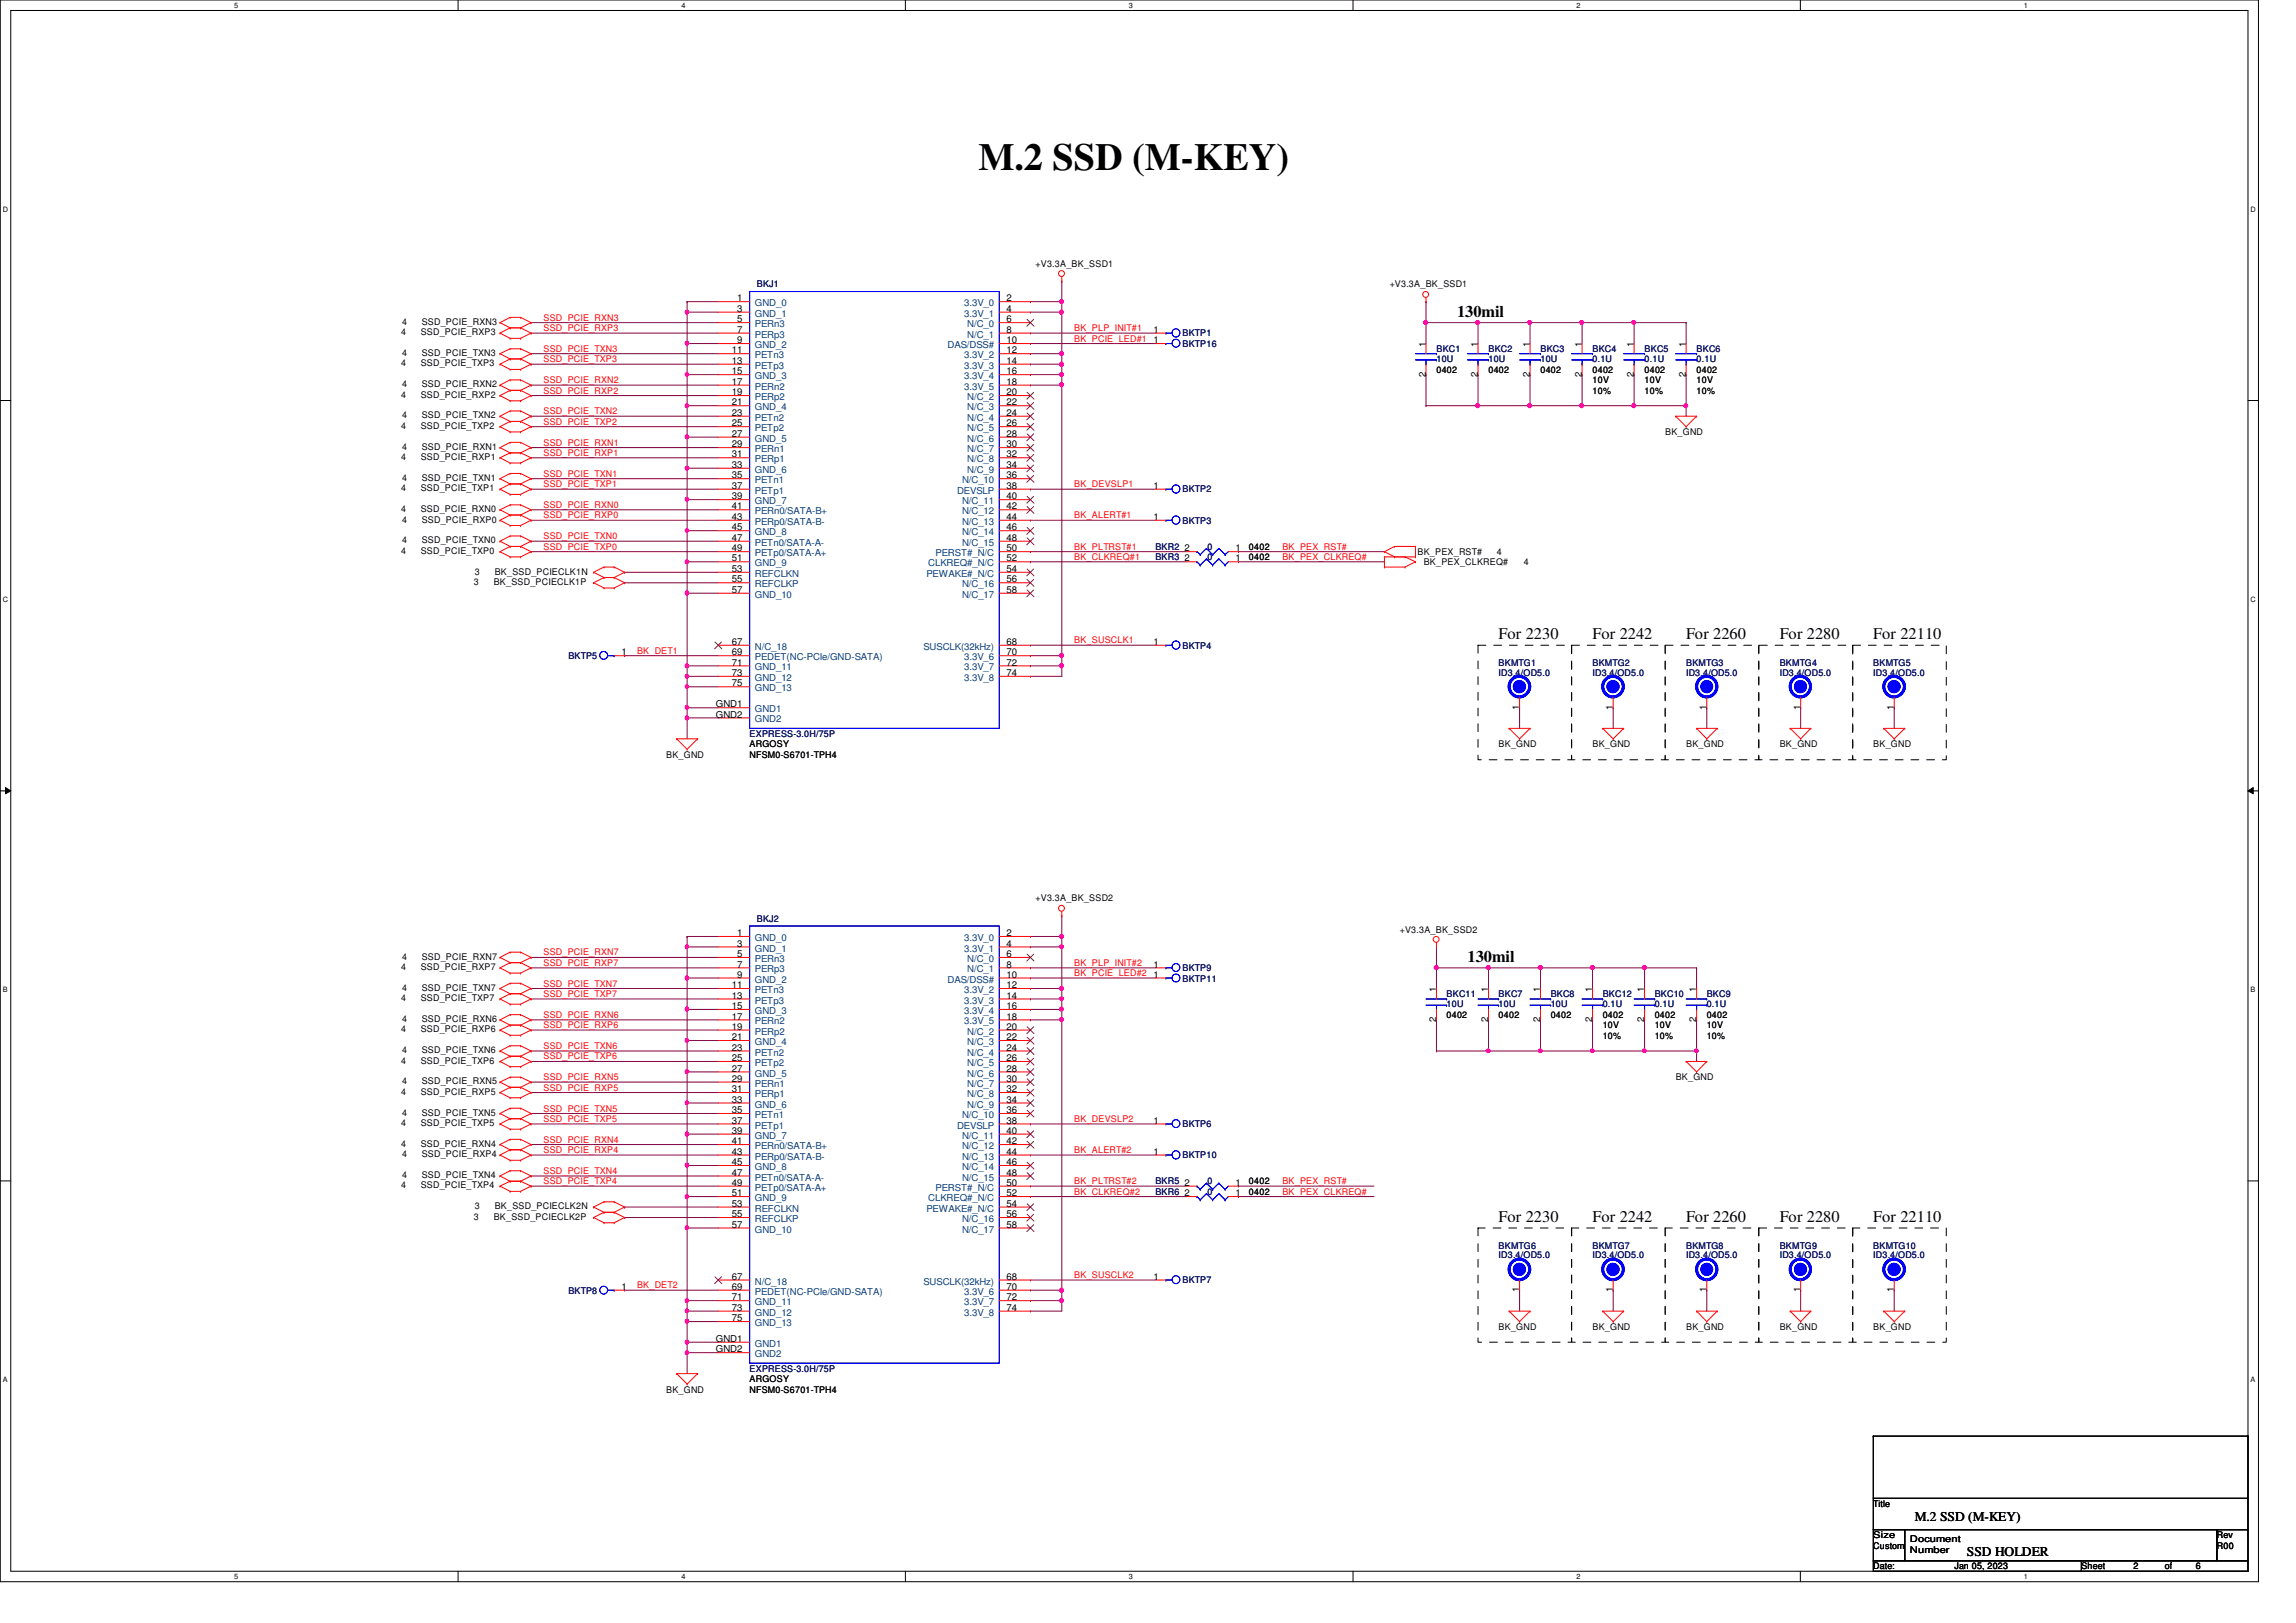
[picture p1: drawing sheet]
<svg xmlns="http://www.w3.org/2000/svg" width="297mm" height="210mm" viewBox="0 0 297 210" stroke-linecap="round" stroke-linejoin="round" font-family="sans-serif">
<defs><g id="words">
<text font-size="5" x="126.6" y="22.1">M.2 SSD (M-KEY)</text>
<g font-size="2.1">
<text x="188.5" y="41">130mil</text>
<text x="193.9" y="82.7">For 2230</text>
<text x="206" y="82.7">For 2242</text>
<text x="218.1" y="82.7">For 2260</text>
<text x="230.2" y="82.7">For 2280</text>
<text x="242.4" y="82.7">For 22110</text>
<text x="189.9" y="124.5">130mil</text>
<text x="193.9" y="158.1">For 2230</text>
<text x="206" y="158.1">For 2242</text>
<text x="218.1" y="158.1">For 2260</text>
<text x="230.2" y="158.1">For 2280</text>
<text x="242.4" y="158.1">For 22110</text>
</g>
<g font-size="1.7">
<text x="247.7" y="196.8">M.2 SSD (M-KEY)</text>
<text x="254.5" y="201.3">SSD HOLDER</text>
</g>
<g font-size="1.2">
<text x="134" y="34.5">+V3.3A_BK_SSD1</text>
<text x="95.4" y="39">1</text>
<text x="95.4" y="40.3">3</text>
<text x="95.4" y="41.7">5</text>
<text x="130.2" y="39">2</text>
<text x="130.2" y="40.3">4</text>
<text x="130.2" y="41.7">6</text>
<text x="179.8" y="37.2">+V3.3A_BK_SSD1</text>
<text x="51.9" y="43.4">4</text>
<text x="51.9" y="47.4">4</text>
<text x="52" y="42">4</text>
<text x="52" y="46.1">4</text>
<text x="54.4" y="43.4">SSD_PCIE_RXP3</text>
<text x="54.4" y="47.4">SSD_PCIE_TXP3</text>
<text x="54.6" y="42">SSD_PCIE_RXN3</text>
<text x="54.6" y="46.1">SSD_PCIE_TXN3</text>
<text x="94.7" y="45.7">11</text>
<text x="94.7" y="47.1">13</text>
<text x="95.4" y="43.1">7</text>
<text x="95.4" y="44.4">9</text>
<text x="130.2" y="43.1">8</text>
<text x="130.2" y="44.4">10</text>
<text x="130.2" y="45.7">12</text>
<text x="130.2" y="47.1">14</text>
<text x="149.2" y="43.1">1</text>
<text x="149.2" y="44.4">1</text>
<text x="184.4" y="44.8" transform="rotate(-90 184.4 44.8)">1</text>
<text x="191.2" y="44.8" transform="rotate(-90 191.2 44.8)">1</text>
<text x="197.9" y="44.8" transform="rotate(-90 197.9 44.8)">1</text>
<text x="204.6" y="44.8" transform="rotate(-90 204.6 44.8)">1</text>
<text x="211.4" y="44.8" transform="rotate(-90 211.4 44.8)">1</text>
<text x="218.1" y="44.8" transform="rotate(-90 218.1 44.8)">1</text>
<text x="51.9" y="51.5">4</text>
<text x="52" y="50.1">4</text>
<text x="54.4" y="51.5">SSD_PCIE_RXP2</text>
<text x="54.6" y="50.1">SSD_PCIE_RXN2</text>
<text x="94.7" y="52.5">21</text>
<text x="94.7" y="53.8">23</text>
<text x="94.7" y="48.4">15</text>
<text x="94.7" y="49.8">17</text>
<text x="94.7" y="51.1">19</text>
<text x="130.2" y="51.1">20</text>
<text x="130.2" y="52.5">22</text>
<text x="130.2" y="53.8">24</text>
<text x="130.2" y="48.4">16</text>
<text x="130.2" y="49.8">18</text>
<text x="184.4" y="48.7" transform="rotate(-90 184.4 48.7)">2</text>
<text x="185.8" y="48.2">0402</text>
<text x="191.2" y="48.7" transform="rotate(-90 191.2 48.7)">2</text>
<text x="192.6" y="48.2">0402</text>
<text x="197.9" y="48.7" transform="rotate(-90 197.9 48.7)">2</text>
<text x="199.3" y="48.2">0402</text>
<text x="204.6" y="48.7" transform="rotate(-90 204.6 48.7)">2</text>
<text x="206" y="48.2">0402</text>
<text x="206" y="49.6">10V</text>
<text x="206" y="50.9">10%</text>
<text x="211.4" y="48.7" transform="rotate(-90 211.4 48.7)">2</text>
<text x="212.8" y="48.2">0402</text>
<text x="212.8" y="49.6">10V</text>
<text x="212.8" y="50.9">10%</text>
<text x="218.1" y="48.7" transform="rotate(-90 218.1 48.7)">2</text>
<text x="219.5" y="48.2">0402</text>
<text x="219.5" y="49.6">10V</text>
<text x="219.5" y="50.9">10%</text>
<text x="51.9" y="59.5">4</text>
<text x="51.9" y="55.5">4</text>
<text x="52" y="58.2">4</text>
<text x="52" y="54.1">4</text>
<text x="54.4" y="59.5">SSD_PCIE_RXP1</text>
<text x="54.4" y="55.5">SSD_PCIE_TXP2</text>
<text x="54.6" y="58.2">SSD_PCIE_RXN1</text>
<text x="54.6" y="54.1">SSD_PCIE_TXN2</text>
<text x="94.7" y="55.2">25</text>
<text x="94.7" y="56.5">27</text>
<text x="94.7" y="57.9">29</text>
<text x="94.7" y="59.2">31</text>
<text x="130.2" y="55.2">26</text>
<text x="130.2" y="56.5">28</text>
<text x="130.2" y="57.9">30</text>
<text x="130.2" y="59.2">32</text>
<text x="215.4" y="56.3">BK_GND</text>
<text x="51.9" y="63.6">4</text>
<text x="52" y="62.2">4</text>
<text x="54.4" y="63.6">SSD_PCIE_TXP1</text>
<text x="54.6" y="62.2">SSD_PCIE_TXN1</text>
<text x="94.7" y="60.5">33</text>
<text x="94.7" y="61.9">35</text>
<text x="94.7" y="63.2">37</text>
<text x="94.7" y="64.6">39</text>
<text x="94.7" y="65.9">41</text>
<text x="130.2" y="60.5">34</text>
<text x="130.2" y="61.9">36</text>
<text x="130.2" y="63.2">38</text>
<text x="130.2" y="64.6">40</text>
<text x="130.2" y="65.9">42</text>
<text x="149.2" y="63.2">1</text>
<text x="51.9" y="71.7">4</text>
<text x="51.9" y="66.3">4</text>
<text x="52" y="70.3">4</text>
<text x="52" y="67.6">4</text>
<text x="54.4" y="71.7">SSD_PCIE_TXP0</text>
<text x="54.4" y="66.3">SSD_PCIE_RXN0</text>
<text x="54.6" y="70.3">SSD_PCIE_TXN0</text>
<text x="54.6" y="67.6">SSD_PCIE_RXP0</text>
<text x="94.7" y="67.3">43</text>
<text x="94.7" y="68.6">45</text>
<text x="94.7" y="70">47</text>
<text x="94.7" y="71.3">49</text>
<text x="130.2" y="67.3">44</text>
<text x="130.2" y="68.6">46</text>
<text x="130.2" y="70">48</text>
<text x="130.2" y="71.3">50</text>
<text x="149.2" y="67.3">1</text>
<text x="153.2" y="71.3">2</text>
<text x="159.8" y="71.3">1</text>
<text x="161.6" y="71.1">0402</text>
<text x="183.4" y="71.8">BK_PEX_RST#</text>
<text x="193.6" y="71.8">4</text>
<text x="61.3" y="75.7">3</text>
<text x="61.4" y="74.3">3</text>
<text x="63.9" y="75.7">BK_SSD_PCIECLK1P</text>
<text x="64" y="74.3">BK_SSD_PCIECLK1N</text>
<text x="94.7" y="72.6">51</text>
<text x="94.7" y="74">53</text>
<text x="94.7" y="75.4">55</text>
<text x="94.7" y="76.7">57</text>
<text x="130.2" y="72.6">52</text>
<text x="130.2" y="74">54</text>
<text x="130.2" y="75.4">56</text>
<text x="130.2" y="76.7">58</text>
<text x="153.2" y="72.6">2</text>
<text x="159.8" y="72.6">1</text>
<text x="161.6" y="72.5">0402</text>
<text x="184.2" y="73.2">BK_PEX_CLKREQ#</text>
<text x="197.1" y="73.2">4</text>
<text x="94.7" y="83.4">67</text>
<text x="130.2" y="83.4">68</text>
<text x="149.2" y="83.4">1</text>
<text x="80.4" y="84.8">1</text>
<text x="94.7" y="84.8">69</text>
<text x="94.7" y="86.1">71</text>
<text x="94.7" y="87.5">73</text>
<text x="94.7" y="88.8">75</text>
<text x="130.2" y="84.8">70</text>
<text x="130.2" y="86.1">72</text>
<text x="130.2" y="87.5">74</text>
<text x="92.6" y="91.5">GND1</text>
<text x="92.6" y="92.8">GND2</text>
<text x="196.6" y="91.8" transform="rotate(-90 196.6 91.8)">1</text>
<text x="208.7" y="91.8" transform="rotate(-90 208.7 91.8)">1</text>
<text x="220.8" y="91.8" transform="rotate(-90 220.8 91.8)">1</text>
<text x="232.9" y="91.8" transform="rotate(-90 232.9 91.8)">1</text>
<text x="245" y="91.8" transform="rotate(-90 245 91.8)">1</text>
<text x="86.2" y="98">BK_GND</text>
<text x="97" y="96.7">ARGOSY</text>
<text x="97" y="98">NFSM0-S6701-TPH4</text>
<text x="193.9" y="96.7">BK_GND</text>
<text x="206" y="96.7">BK_GND</text>
<text x="218.1" y="96.7">BK_GND</text>
<text x="230.2" y="96.7">BK_GND</text>
<text x="242.4" y="96.7">BK_GND</text>
<text x="134" y="116.6">+V3.3A_BK_SSD2</text>
<text x="51.9" y="125.5">4</text>
<text x="52" y="124.2">4</text>
<text x="54.4" y="125.5">SSD_PCIE_RXP7</text>
<text x="54.6" y="124.2">SSD_PCIE_RXN7</text>
<text x="95.4" y="121.1">1</text>
<text x="95.4" y="122.5">3</text>
<text x="95.4" y="123.8">5</text>
<text x="95.4" y="125.2">7</text>
<text x="130.2" y="121.1">2</text>
<text x="130.2" y="122.5">4</text>
<text x="130.2" y="123.8">6</text>
<text x="130.2" y="125.2">8</text>
<text x="149.2" y="125.2">1</text>
<text x="181.1" y="120.6">+V3.3A_BK_SSD2</text>
<text x="51.9" y="129.5">4</text>
<text x="52" y="128.2">4</text>
<text x="54.4" y="129.5">SSD_PCIE_TXP7</text>
<text x="54.6" y="128.2">SSD_PCIE_TXN7</text>
<text x="94.7" y="127.8">11</text>
<text x="94.7" y="129.2">13</text>
<text x="94.7" y="130.6">15</text>
<text x="94.7" y="131.9">17</text>
<text x="95.4" y="126.5">9</text>
<text x="130.2" y="126.5">10</text>
<text x="130.2" y="127.8">12</text>
<text x="130.2" y="129.2">14</text>
<text x="130.2" y="130.6">16</text>
<text x="130.2" y="131.9">18</text>
<text x="149.2" y="126.5">1</text>
<text x="185.8" y="128.3" transform="rotate(-90 185.8 128.3)">1</text>
<text x="187.2" y="131.7">0402</text>
<text x="192.5" y="128.3" transform="rotate(-90 192.5 128.3)">1</text>
<text x="193.9" y="131.7">0402</text>
<text x="199.3" y="128.3" transform="rotate(-90 199.3 128.3)">1</text>
<text x="200.6" y="131.7">0402</text>
<text x="206" y="128.3" transform="rotate(-90 206 128.3)">1</text>
<text x="207.3" y="131.7">0402</text>
<text x="212.7" y="128.3" transform="rotate(-90 212.7 128.3)">1</text>
<text x="214.1" y="131.7">0402</text>
<text x="219.5" y="128.3" transform="rotate(-90 219.5 128.3)">1</text>
<text x="220.8" y="131.7">0402</text>
<text x="51.9" y="133.6">4</text>
<text x="51.9" y="137.6">4</text>
<text x="52" y="132.2">4</text>
<text x="52" y="136.3">4</text>
<text x="54.4" y="133.6">SSD_PCIE_RXP6</text>
<text x="54.4" y="137.6">SSD_PCIE_TXP6</text>
<text x="54.6" y="132.2">SSD_PCIE_RXN6</text>
<text x="54.6" y="136.3">SSD_PCIE_TXN6</text>
<text x="94.7" y="134.6">21</text>
<text x="94.7" y="135.9">23</text>
<text x="94.7" y="137.3">25</text>
<text x="94.7" y="133.2">19</text>
<text x="130.2" y="133.2">20</text>
<text x="130.2" y="134.6">22</text>
<text x="130.2" y="135.9">24</text>
<text x="130.2" y="137.3">26</text>
<text x="185.8" y="132.2" transform="rotate(-90 185.8 132.2)">2</text>
<text x="192.5" y="132.2" transform="rotate(-90 192.5 132.2)">2</text>
<text x="199.3" y="132.2" transform="rotate(-90 199.3 132.2)">2</text>
<text x="206" y="132.2" transform="rotate(-90 206 132.2)">2</text>
<text x="207.3" y="133.1">10V</text>
<text x="207.3" y="134.4">10%</text>
<text x="212.7" y="132.2" transform="rotate(-90 212.7 132.2)">2</text>
<text x="214.1" y="133.1">10V</text>
<text x="214.1" y="134.4">10%</text>
<text x="219.5" y="132.2" transform="rotate(-90 219.5 132.2)">2</text>
<text x="220.8" y="133.1">10V</text>
<text x="220.8" y="134.4">10%</text>
<text x="51.9" y="141.6">4</text>
<text x="52" y="140.3">4</text>
<text x="54.4" y="141.6">SSD_PCIE_RXP5</text>
<text x="54.6" y="140.3">SSD_PCIE_RXN5</text>
<text x="94.7" y="138.6">27</text>
<text x="94.7" y="140">29</text>
<text x="94.7" y="141.3">31</text>
<text x="94.7" y="142.7">33</text>
<text x="130.2" y="138.6">28</text>
<text x="130.2" y="140">30</text>
<text x="130.2" y="141.3">32</text>
<text x="130.2" y="142.7">34</text>
<text x="216.8" y="139.8">BK_GND</text>
<text x="51.9" y="148.4">4</text>
<text x="51.9" y="145.7">4</text>
<text x="52" y="149.7">4</text>
<text x="52" y="144.4">4</text>
<text x="54.4" y="148.4">SSD_PCIE_RXN4</text>
<text x="54.4" y="145.7">SSD_PCIE_TXP5</text>
<text x="54.6" y="149.7">SSD_PCIE_RXP4</text>
<text x="54.6" y="144.4">SSD_PCIE_TXN5</text>
<text x="94.7" y="144">35</text>
<text x="94.7" y="145.4">37</text>
<text x="94.7" y="146.7">39</text>
<text x="94.7" y="148">41</text>
<text x="94.7" y="149.4">43</text>
<text x="130.2" y="144">36</text>
<text x="130.2" y="145.4">38</text>
<text x="130.2" y="146.7">40</text>
<text x="130.2" y="148">42</text>
<text x="130.2" y="149.4">44</text>
<text x="149.2" y="145.4">1</text>
<text x="149.2" y="149.4">1</text>
<text x="51.9" y="153.8">4</text>
<text x="52" y="152.4">4</text>
<text x="54.4" y="153.8">SSD_PCIE_TXP4</text>
<text x="54.6" y="152.4">SSD_PCIE_TXN4</text>
<text x="94.7" y="150.7">45</text>
<text x="94.7" y="152.1">47</text>
<text x="94.7" y="153.4">49</text>
<text x="94.7" y="154.8">51</text>
<text x="130.2" y="150.7">46</text>
<text x="130.2" y="152.1">48</text>
<text x="130.2" y="153.4">50</text>
<text x="130.2" y="154.8">52</text>
<text x="153.2" y="154.8">2</text>
<text x="153.2" y="153.4">2</text>
<text x="159.8" y="154.8">1</text>
<text x="159.8" y="153.4">1</text>
<text x="161.6" y="154.6">0402</text>
<text x="161.6" y="153.2">0402</text>
<text x="61.3" y="157.8">3</text>
<text x="61.4" y="156.5">3</text>
<text x="63.9" y="157.8">BK_SSD_PCIECLK2P</text>
<text x="64" y="156.5">BK_SSD_PCIECLK2N</text>
<text x="94.7" y="156.1">53</text>
<text x="94.7" y="157.5">55</text>
<text x="94.7" y="158.8">57</text>
<text x="130.2" y="156.1">54</text>
<text x="130.2" y="157.5">56</text>
<text x="130.2" y="158.8">58</text>
<text x="80.4" y="166.9">1</text>
<text x="94.7" y="165.6">67</text>
<text x="94.7" y="166.9">69</text>
<text x="130.2" y="165.6">68</text>
<text x="130.2" y="166.9">70</text>
<text x="149.2" y="165.6">1</text>
<text x="196.6" y="167.2" transform="rotate(-90 196.6 167.2)">1</text>
<text x="208.7" y="167.2" transform="rotate(-90 208.7 167.2)">1</text>
<text x="220.8" y="167.2" transform="rotate(-90 220.8 167.2)">1</text>
<text x="232.9" y="167.2" transform="rotate(-90 232.9 167.2)">1</text>
<text x="245" y="167.2" transform="rotate(-90 245 167.2)">1</text>
<text x="92.6" y="173.6">GND1</text>
<text x="94.7" y="168.2">71</text>
<text x="94.7" y="169.6">73</text>
<text x="94.7" y="170.9">75</text>
<text x="130.2" y="168.2">72</text>
<text x="130.2" y="169.6">74</text>
<text x="193.9" y="172.1">BK_GND</text>
<text x="206" y="172.1">BK_GND</text>
<text x="218.1" y="172.1">BK_GND</text>
<text x="230.2" y="172.1">BK_GND</text>
<text x="242.4" y="172.1">BK_GND</text>
<text x="92.6" y="175">GND2</text>
<text x="97" y="178.8">ARGOSY</text>
<text x="86.2" y="180.2">BK_GND</text>
<text x="97" y="180.2">NFSM0-S6701-TPH4</text>
<text x="242.4" y="194.9">Title</text>
<text x="242.4" y="199">Size</text>
<text x="242.4" y="200.4">Custom</text>
<text x="242.4" y="203">Date:</text>
<text x="247.1" y="199.6">Document</text>
<text x="247.1" y="201">Number</text>
<text x="252.9" y="203">Jan 05, 2023</text>
<text x="269.3" y="203">Sheet</text>
<text x="276" y="203">2</text>
<text x="280.1" y="203">of</text>
<text x="284.1" y="203">6</text>
<text x="286.8" y="199">Rev</text>
<text x="286.8" y="200.4">R00</text>
</g>
<g font-size="1.2" fill="#f00">
<text x="70.3" y="41.5">SSD_PCIE_RXN3</text>
<text x="70.3" y="46.9">SSD_PCIE_TXP3</text>
<text x="70.3" y="45.5">SSD_PCIE_TXN3</text>
<text x="70.3" y="42.8">SSD_PCIE_RXP3</text>
<text x="139" y="44.2">BK_PCIE_LED#1</text>
<text x="139" y="42.8">BK_PLP_INIT#1</text>
<text x="70.3" y="50.9">SSD_PCIE_RXP2</text>
<text x="70.3" y="49.6">SSD_PCIE_RXN2</text>
<text x="70.3" y="53.6">SSD_PCIE_TXN2</text>
<text x="70.3" y="57.7">SSD_PCIE_RXN1</text>
<text x="70.3" y="59">SSD_PCIE_RXP1</text>
<text x="70.3" y="54.9">SSD_PCIE_TXP2</text>
<text x="70.3" y="61.7">SSD_PCIE_TXN1</text>
<text x="70.3" y="63">SSD_PCIE_TXP1</text>
<text x="70.3" y="65.7">SSD_PCIE_RXN0</text>
<text x="139" y="63">BK_DEVSLP1</text>
<text x="70.3" y="69.8">SSD_PCIE_TXN0</text>
<text x="70.3" y="71.1">SSD_PCIE_TXP0</text>
<text x="70.3" y="67.1">SSD_PCIE_RXP0</text>
<text x="139" y="71.1">BK_PLTRST#1</text>
<text x="139" y="67.1">BK_ALERT#1</text>
<text x="165.9" y="71.1">BK_PEX_RST#</text>
<text x="139" y="72.4">BK_CLKREQ#1</text>
<text x="165.9" y="72.4">BK_PEX_CLKREQ#</text>
<text x="139" y="83.2">BK_SUSCLK1</text>
<text x="82.4" y="84.6">BK_DET1</text>
<text x="70.3" y="123.6">SSD_PCIE_RXN7</text>
<text x="70.3" y="125">SSD_PCIE_RXP7</text>
<text x="139" y="125">BK_PLP_INIT#2</text>
<text x="70.3" y="129">SSD_PCIE_TXP7</text>
<text x="70.3" y="127.6">SSD_PCIE_TXN7</text>
<text x="70.3" y="131.7">SSD_PCIE_RXN6</text>
<text x="139" y="126.3">BK_PCIE_LED#2</text>
<text x="70.3" y="133">SSD_PCIE_RXP6</text>
<text x="70.3" y="135.7">SSD_PCIE_TXN6</text>
<text x="70.3" y="137.1">SSD_PCIE_TXP6</text>
<text x="70.3" y="139.7">SSD_PCIE_RXN5</text>
<text x="70.3" y="141.1">SSD_PCIE_RXP5</text>
<text x="70.3" y="143.8">SSD_PCIE_TXN5</text>
<text x="70.3" y="147.8">SSD_PCIE_RXN4</text>
<text x="70.3" y="149.2">SSD_PCIE_RXP4</text>
<text x="70.3" y="145.2">SSD_PCIE_TXP5</text>
<text x="139" y="149.2">BK_ALERT#2</text>
<text x="139" y="145.2">BK_DEVSLP2</text>
<text x="70.3" y="151.9">SSD_PCIE_TXN4</text>
<text x="70.3" y="153.2">SSD_PCIE_TXP4</text>
<text x="139" y="153.2">BK_PLTRST#2</text>
<text x="139" y="154.6">BK_CLKREQ#2</text>
<text x="165.9" y="153.2">BK_PEX_RST#</text>
<text x="165.9" y="154.6">BK_PEX_CLKREQ#</text>
<text x="82.4" y="166.7">BK_DET2</text>
<text x="139" y="165.4">BK_SUSCLK2</text>
</g>
<g font-size="1.2" fill="#004080">
<text x="97.7" y="39.6">GND_0</text>
<text x="97.7" y="41">GND_1</text>
<text x="124.8" y="39.6">3.3V_0</text>
<text x="124.8" y="41">3.3V_1</text>
<text x="97.7" y="42.3">PERn3</text>
<text x="97.7" y="43.7">PERp3</text>
<text x="97.7" y="45">GND_2</text>
<text x="97.7" y="46.4">PETn3</text>
<text x="97.7" y="47.7">PETp3</text>
<text x="122.6" y="45">DAS/DSS#</text>
<text x="124.8" y="46.4">3.3V_2</text>
<text x="124.8" y="47.7">3.3V_3</text>
<text x="125.1" y="42.3">N/C_0</text>
<text x="125.1" y="43.7">N/C_1</text>
<text x="97.7" y="53.1">GND_4</text>
<text x="97.7" y="49.1">GND_3</text>
<text x="97.7" y="50.4">PERn2</text>
<text x="97.7" y="51.8">PERp2</text>
<text x="124.8" y="49.1">3.3V_4</text>
<text x="124.8" y="50.4">3.3V_5</text>
<text x="125.1" y="51.8">N/C_2</text>
<text x="125.1" y="53.1">N/C_3</text>
<text x="97.7" y="54.4">PETn2</text>
<text x="97.7" y="55.8">PETp2</text>
<text x="97.7" y="57.1">GND_5</text>
<text x="97.7" y="58.5">PERn1</text>
<text x="97.7" y="59.8">PERp1</text>
<text x="125.1" y="54.4">N/C_4</text>
<text x="125.1" y="55.8">N/C_5</text>
<text x="125.1" y="57.1">N/C_6</text>
<text x="125.1" y="58.5">N/C_7</text>
<text x="125.1" y="59.8">N/C_8</text>
<text x="97.7" y="61.2">GND_6</text>
<text x="97.7" y="62.5">PETn1</text>
<text x="97.7" y="63.9">PETp1</text>
<text x="97.7" y="65.2">GND_7</text>
<text x="123.8" y="63.9">DEVSLP</text>
<text x="124.5" y="62.5">N/C_10</text>
<text x="124.5" y="65.2">N/C_11</text>
<text x="125.1" y="61.2">N/C_9</text>
<text x="97.7" y="66.5">PERn0/SATA-B+</text>
<text x="97.7" y="67.9">PERp0/SATA-B-</text>
<text x="97.7" y="69.3">GND_8</text>
<text x="97.7" y="70.6">PETn0/SATA-A-</text>
<text x="97.7" y="72">PETp0/SATA-A+</text>
<text x="121" y="72">PERST#_N/C</text>
<text x="124.5" y="66.5">N/C_12</text>
<text x="124.5" y="67.9">N/C_13</text>
<text x="124.5" y="69.3">N/C_14</text>
<text x="124.5" y="70.6">N/C_15</text>
<text x="97.7" y="73.3">GND_9</text>
<text x="97.7" y="74.6">REFCLKN</text>
<text x="97.7" y="76">REFCLKP</text>
<text x="97.7" y="77.3">GND_10</text>
<text x="119.8" y="74.6">PEWAKE#_N/C</text>
<text x="120.1" y="73.3">CLKREQ#_N/C</text>
<text x="124.5" y="76">N/C_16</text>
<text x="124.5" y="77.3">N/C_17</text>
<text x="97.7" y="84.1">N/C_18</text>
<text x="97.7" y="85.4">PEDET(NC-PCIe/GND-SATA)</text>
<text x="97.7" y="86.7">GND_11</text>
<text x="97.7" y="88.1">GND_12</text>
<text x="97.7" y="89.5">GND_13</text>
<text x="119.5" y="84.1">SUSCLK(32kHz)</text>
<text x="124.8" y="85.4">3.3V_6</text>
<text x="124.8" y="86.7">3.3V_7</text>
<text x="124.8" y="88.1">3.3V_8</text>
<text x="97.7" y="92.2">GND1</text>
<text x="97.7" y="93.5">GND2</text>
<text x="97.7" y="121.8">GND_0</text>
<text x="97.7" y="123.1">GND_1</text>
<text x="97.7" y="124.5">PERn3</text>
<text x="97.7" y="125.8">PERp3</text>
<text x="124.8" y="121.8">3.3V_0</text>
<text x="124.8" y="123.1">3.3V_1</text>
<text x="125.1" y="124.5">N/C_0</text>
<text x="125.1" y="125.8">N/C_1</text>
<text x="97.7" y="127.1">GND_2</text>
<text x="97.7" y="128.5">PETn3</text>
<text x="97.7" y="129.8">PETp3</text>
<text x="97.7" y="131.2">GND_3</text>
<text x="122.6" y="127.1">DAS/DSS#</text>
<text x="124.8" y="128.5">3.3V_2</text>
<text x="124.8" y="129.8">3.3V_3</text>
<text x="124.8" y="131.2">3.3V_4</text>
<text x="97.7" y="135.2">GND_4</text>
<text x="97.7" y="136.6">PETn2</text>
<text x="97.7" y="137.9">PETp2</text>
<text x="97.7" y="132.5">PERn2</text>
<text x="97.7" y="133.9">PERp2</text>
<text x="124.8" y="132.5">3.3V_5</text>
<text x="125.1" y="133.9">N/C_2</text>
<text x="125.1" y="135.2">N/C_3</text>
<text x="125.1" y="136.6">N/C_4</text>
<text x="125.1" y="137.9">N/C_5</text>
<text x="97.7" y="139.3">GND_5</text>
<text x="97.7" y="140.6">PERn1</text>
<text x="97.7" y="141.9">PERp1</text>
<text x="97.7" y="143.3">GND_6</text>
<text x="125.1" y="139.3">N/C_6</text>
<text x="125.1" y="140.6">N/C_7</text>
<text x="125.1" y="141.9">N/C_8</text>
<text x="125.1" y="143.3">N/C_9</text>
<text x="97.7" y="144.7">PETn1</text>
<text x="97.7" y="146">PETp1</text>
<text x="97.7" y="147.3">GND_7</text>
<text x="97.7" y="148.7">PERn0/SATA-B+</text>
<text x="123.8" y="146">DEVSLP</text>
<text x="124.5" y="144.7">N/C_10</text>
<text x="124.5" y="147.3">N/C_11</text>
<text x="124.5" y="148.7">N/C_12</text>
<text x="97.7" y="150">PERp0/SATA-B-</text>
<text x="97.7" y="151.4">GND_8</text>
<text x="97.7" y="152.7">PETn0/SATA-A-</text>
<text x="97.7" y="154.1">PETp0/SATA-A+</text>
<text x="97.7" y="155.4">GND_9</text>
<text x="120.1" y="155.4">CLKREQ#_N/C</text>
<text x="121" y="154.1">PERST#_N/C</text>
<text x="124.5" y="150">N/C_13</text>
<text x="124.5" y="151.4">N/C_14</text>
<text x="124.5" y="152.7">N/C_15</text>
<text x="97.7" y="156.8">REFCLKN</text>
<text x="97.7" y="158.1">REFCLKP</text>
<text x="97.7" y="159.5">GND_10</text>
<text x="119.8" y="156.8">PEWAKE#_N/C</text>
<text x="124.5" y="158.1">N/C_16</text>
<text x="124.5" y="159.5">N/C_17</text>
<text x="97.7" y="166.2">N/C_18</text>
<text x="97.7" y="167.5">PEDET(NC-PCIe/GND-SATA)</text>
<text x="119.5" y="166.2">SUSCLK(32kHz)</text>
<text x="124.8" y="167.5">3.3V_6</text>
<text x="97.7" y="168.9">GND_11</text>
<text x="97.7" y="170.2">GND_12</text>
<text x="97.7" y="171.6">GND_13</text>
<text x="124.8" y="168.9">3.3V_7</text>
<text x="124.8" y="170.2">3.3V_8</text>
<text x="97.7" y="174.2">GND1</text>
<text x="97.7" y="175.6">GND2</text>
</g>
<g font-size="1.2" fill="#000080">
<text x="97.9" y="37.2">BKJ1</text>
<text x="153" y="43.5">BKTP1</text>
<text x="153" y="44.9">BKTP16</text>
<text x="185.8" y="45.6">BKC1</text>
<text x="185.8" y="46.9">10U</text>
<text x="192.6" y="45.6">BKC2</text>
<text x="192.6" y="46.9">10U</text>
<text x="199.3" y="45.6">BKC3</text>
<text x="199.3" y="46.9">10U</text>
<text x="206" y="45.6">BKC4</text>
<text x="206" y="46.9">0.1U</text>
<text x="212.8" y="45.6">BKC5</text>
<text x="212.8" y="46.9">0.1U</text>
<text x="219.5" y="45.6">BKC6</text>
<text x="219.5" y="46.9">0.1U</text>
<text x="153" y="63.7">BKTP2</text>
<text x="149.5" y="71.1">BKR2</text>
<text x="153" y="67.7">BKTP3</text>
<text x="156.2" y="71.1">0</text>
<text x="149.5" y="72.5">BKR3</text>
<text x="156.2" y="72.5">0</text>
<text x="153" y="83.9">BKTP4</text>
<text x="73.5" y="85.3">BKTP5</text>
<text x="193.9" y="86.2">BKMTG1</text>
<text x="193.9" y="87.4">ID3.4/OD5.0</text>
<text x="206" y="86.2">BKMTG2</text>
<text x="206" y="87.4">ID3.4/OD5.0</text>
<text x="218.1" y="86.2">BKMTG3</text>
<text x="218.1" y="87.4">ID3.4/OD5.0</text>
<text x="230.2" y="86.2">BKMTG4</text>
<text x="230.2" y="87.4">ID3.4/OD5.0</text>
<text x="242.4" y="86.2">BKMTG5</text>
<text x="242.4" y="87.4">ID3.4/OD5.0</text>
<text x="97" y="95.3">EXPRESS-3.0H/75P</text>
<text x="97.9" y="119.3">BKJ2</text>
<text x="153" y="125.6">BKTP9</text>
<text x="153" y="127">BKTP11</text>
<text x="187.2" y="129">BKC11</text>
<text x="187.2" y="130.3">10U</text>
<text x="193.9" y="129">BKC7</text>
<text x="193.9" y="130.3">10U</text>
<text x="200.6" y="129">BKC8</text>
<text x="200.6" y="130.3">10U</text>
<text x="207.3" y="129">BKC12</text>
<text x="207.3" y="130.3">0.1U</text>
<text x="214.1" y="129">BKC10</text>
<text x="214.1" y="130.3">0.1U</text>
<text x="220.8" y="129">BKC9</text>
<text x="220.8" y="130.3">0.1U</text>
<text x="153" y="145.8">BKTP6</text>
<text x="153" y="149.9">BKTP10</text>
<text x="149.5" y="154.6">BKR6</text>
<text x="149.5" y="153.2">BKR5</text>
<text x="156.2" y="154.6">0</text>
<text x="156.2" y="153.2">0</text>
<text x="193.9" y="161.6">BKMTG6</text>
<text x="206" y="161.6">BKMTG7</text>
<text x="218.1" y="161.6">BKMTG8</text>
<text x="230.2" y="161.6">BKMTG9</text>
<text x="242.4" y="161.6">BKMTG10</text>
<text x="73.5" y="167.4">BKTP8</text>
<text x="153" y="166">BKTP7</text>
<text x="193.9" y="162.8">ID3.4/OD5.0</text>
<text x="206" y="162.8">ID3.4/OD5.0</text>
<text x="218.1" y="162.8">ID3.4/OD5.0</text>
<text x="230.2" y="162.8">ID3.4/OD5.0</text>
<text x="242.4" y="162.8">ID3.4/OD5.0</text>
<text x="97" y="177.5">EXPRESS-3.0H/75P</text>
</g>
<g font-size=".9">
<text x="30.3" y="1">5</text>
<text x="88.2" y="1">4</text>
<text x="146" y="1">3</text>
<text x="204" y="1">2</text>
<text x="261.8" y="1">1</text>
<text x=".4" y="27.4">D</text>
<text x="291.2" y="27.4">D</text>
<text x=".4" y="77.9">C</text>
<text x="291.2" y="77.9">C</text>
<text x=".4" y="128.4">B</text>
<text x="291.2" y="128.4">B</text>
<text x=".4" y="178.9">A</text>
<text x="291.2" y="178.9">A</text>
<text x="30.3" y="204.3">5</text>
<text x="88.2" y="204.3">4</text>
<text x="146" y="204.3">3</text>
<text x="204" y="204.3">2</text>
<text x="261.8" y="204.3">1</text>
</g>
</g></defs>
<path d="M0 0h292.2v204.6h-292.2zM1.4 1.4h289.4v201.9h-289.4z" fill="none" stroke="#000" stroke-width=".13"/>
<g fill="#fff">
<path d="M30.3 .2h.5v1h-.5z"/>
<path d="M30.3 203.5h.5v1h-.5z"/>
</g>
<path d="M59.3 0v1.4M59.3 203.3v1.3" fill="none" stroke="#000" stroke-width=".13"/>
<g fill="#fff">
<path d="M88.2 .2h.5v1h-.5z"/>
<path d="M88.2 203.5h.5v1h-.5z"/>
</g>
<path d="M117.1 0v1.4M117.1 203.3v1.3" fill="none" stroke="#000" stroke-width=".13"/>
<g fill="#fff">
<path d="M146 .2h.6v1h-.6z"/>
<path d="M146 203.5h.6v1h-.6z"/>
</g>
<path d="M175 0v1.4M175 203.3v1.3" fill="none" stroke="#000" stroke-width=".13"/>
<g fill="#fff">
<path d="M204 .2h.5v1h-.5z"/>
<path d="M204 203.5h.5v1h-.5z"/>
</g>
<path d="M232.9 0v1.4M232.9 203.3v1.3" fill="none" stroke="#000" stroke-width=".13"/>
<g fill="#fff">
<path d="M261.8 .2h.5v1h-.5z"/>
<path d="M261.8 203.5h.5v1h-.5z"/>
<path d="M.4 26.6h.7v1h-.7z"/>
<path d="M291.2 26.6h.6v1h-.6z"/>
<path d="M.4 77h.7v1.1h-.7z"/>
<path d="M291.2 77h.6v1.1h-.6z"/>
</g>
<path d="M0 51.8h1.4M290.8 51.8h1.4" fill="none" stroke="#000" stroke-width=".13"/>
<g fill="#fff">
<path d="M.4 127.6h.6v1h-.6z"/>
<path d="M291.2 127.6h.6v1h-.6z"/>
</g>
<path d="M0 102.3h1.4M.7 101.9l.7 .4-.7 .4zM290.8 102.3l.7-.4v.8zM290.8 102.3h1.4" fill="none" stroke="#000" stroke-width=".13"/>
<path d="M.7 101.9l.7 .4-.7 .4zM290.8 102.3l.7-.4v.8z" fill="#000"/>
<g fill="#fff">
<path d="M.4 178h.6v1.1h-.6z"/>
<path d="M291.2 178h.6v1.1h-.6z"/>
</g>
<path d="M0 152.8h1.4M290.8 152.8h1.4" fill="none" stroke="#000" stroke-width=".13"/>
<g fill="none" stroke="#800040" stroke-width=".13">
<path d="M88.9 39h.1M88.9 39h4M88.9 39v1.4M68.7 47.1h.1M68.7 45.8h.1M68.7 41.7h.1M68.7 43.1h.1M68.7 51.2h.1M68.7 49.8h.1M68.7 57.9h.1M68.7 59.2h.1M68.7 47.1h24.2"/>
<path d="M68.7 45.8h24.2M68.7 41.7h24.2M68.7 43.1h24.2M68.7 51.2h24.2M68.7 49.8h24.2M68.7 57.9h24.2M68.7 59.2h24.2M68.7 61.9h.1M68.7 63.3h.1M68.7 61.9h24.2M68.7 63.3h24.2M80.8 74h.1"/>
<path d="M80.8 75.4h.1M80.8 74h12.1M80.8 75.4h12.1M133.3 71.4h.1M133.3 72.7h.1M133.3 71.4h20.2M133.3 72.7h20.2M88.9 86.1h.1M88.9 86.1v1.4M133.3 83.5h.1M133.3 83.5h16.2M208.7 91.6h.1"/>
<path d="M208.7 91.6v2.6"/>
</g>
<path d="M88.7 87.3l.2-.1 .2 .2-.1 .3-.1 .1-.2-.1z" fill-rule="evenodd" fill="#f0f"/>
<path d="M88.7 87.3l.2-.1 .2 .2-.1 .3-.1 .1-.2-.1z" fill="none" stroke="#f0f" stroke-width=".13"/>
<g fill="none" stroke="#800040" stroke-width=".13">
<path d="M88.9 56.6h.1M88.9 52.5h.1M88.9 52.5v4.1M88.9 56.6h4M88.9 76.8h.1M88.9 60.6h.1M88.9 68.7h.1M88.9 64.6h.1M88.9 76.8h4M88.9 60.6h4M88.9 64.6v4.1M88.9 68.7h4"/>
<path d="M88.9 92.9h.1M88.9 87.5h.1M88.9 92.9v2.7M88.9 87.5h4"/>
</g>
<path d="M88.7 56.3h.2l.2 .1-.1 .3-.1 .1-.2-.1z" fill-rule="evenodd" fill="#f0f"/>
<path d="M88.7 56.3h.2l.2 .1-.1 .3-.1 .1-.2-.1z" fill="none" stroke="#f0f" stroke-width=".13"/>
<path d="M88.7 52.3l.2-.1 .2 .2-.1 .3h-.1h-.2z" fill-rule="evenodd" fill="#f0f"/>
<path d="M88.7 52.3l.2-.1 .2 .2-.1 .3h-.1h-.2z" fill="none" stroke="#f0f" stroke-width=".13"/>
<path d="M88.9 40.4h.1M88.9 40.4h4M88.9 76.8h.1M88.9 76.8v9.3" fill="none" stroke="#800040" stroke-width=".13"/>
<path d="M88.7 86l.2-.1 .2 .1-.1 .3-.1 .1-.2-.1z" fill-rule="evenodd" fill="#f0f"/>
<path d="M88.7 86l.2-.1 .2 .1-.1 .3-.1 .1-.2-.1z" fill="none" stroke="#f0f" stroke-width=".13"/>
<path d="M88.7 76.5h.2l.2 .1-.1 .3-.1 .1-.2-.1z" fill-rule="evenodd" fill="#f0f"/>
<path d="M88.7 76.5h.2l.2 .1-.1 .3-.1 .1-.2-.1z" fill="none" stroke="#f0f" stroke-width=".13"/>
<path d="M88.9 91.6h.1M88.9 92.9h.1M88.9 91.6v1.3M88.9 92.9h4" fill="none" stroke="#800040" stroke-width=".13"/>
<path d="M88.7 92.7l.2-.1 .2 .1-.1 .4h-.1h-.2z" fill-rule="evenodd" fill="#f0f"/>
<path d="M88.7 92.7l.2-.1 .2 .1-.1 .4h-.1h-.2z" fill="none" stroke="#f0f" stroke-width=".13"/>
<path d="M88.9 68.7h.1M88.9 68.7v4" fill="none" stroke="#800040" stroke-width=".13"/>
<path d="M88.7 72.5l.2-.1 .2 .1-.1 .4h-.1h-.2z" fill-rule="evenodd" fill="#f0f"/>
<path d="M88.7 72.5l.2-.1 .2 .1-.1 .4h-.1h-.2z" fill="none" stroke="#f0f" stroke-width=".13"/>
<path d="M88.7 68.5h.3l.1 .1-.1 .2-.1 .1-.2-.1z" fill-rule="evenodd" fill="#f0f"/>
<path d="M88.7 68.5h.3l.1 .1-.1 .2-.1 .1-.2-.1z" fill="none" stroke="#f0f" stroke-width=".13"/>
<path d="M88.9 56.6h.1M88.9 56.6v4M88.9 72.7h.1M88.9 72.7h4" fill="none" stroke="#800040" stroke-width=".13"/>
<path d="M88.7 60.4l.2-.1 .2 .1-.1 .4h-.1h-.2z" fill-rule="evenodd" fill="#f0f"/>
<path d="M88.7 60.4l.2-.1 .2 .1-.1 .4h-.1h-.2z" fill="none" stroke="#f0f" stroke-width=".13"/>
<path d="M88.9 60.6h.1M88.9 72.7h.1M88.9 60.6v4M88.9 72.7v4.1M88.9 86.1h.1M88.9 88.9h.1M88.9 86.1h4M88.9 88.9v2.7" fill="none" stroke="#800040" stroke-width=".13"/>
<path d="M88.7 91.3h.2l.2 .1-.1 .3-.1 .1-.2-.1z" fill-rule="evenodd" fill="#f0f"/>
<path d="M88.7 91.3h.2l.2 .1-.1 .3-.1 .1-.2-.1z" fill="none" stroke="#f0f" stroke-width=".13"/>
<path d="M88.7 88.7h.3l.1 .1-.1 .2-.1 .1-.2-.1z" fill-rule="evenodd" fill="#f0f"/>
<path d="M88.7 88.7h.3l.1 .1-.1 .2-.1 .1-.2-.1z" fill="none" stroke="#f0f" stroke-width=".13"/>
<path d="M88.9 64.6h.1M88.9 64.6h4" fill="none" stroke="#800040" stroke-width=".13"/>
<path d="M88.7 64.4l.2-.1 .2 .2-.1 .3-.1 .1-.2-.1z" fill-rule="evenodd" fill="#f0f"/>
<path d="M88.7 64.4l.2-.1 .2 .2-.1 .3-.1 .1-.2-.1z" fill="none" stroke="#f0f" stroke-width=".13"/>
<path d="M133.3 39h.1M133.3 39h4.1M137.4 39h.1M137.4 36.4h.1M137.4 36.4v4h-4.1M133.3 40.4h.1M88.9 91.6h.1M88.9 91.6h4" fill="none" stroke="#800040" stroke-width=".13"/>
<circle cx="137.3" cy="39" r=".26" fill="#f0f"/>
<circle cx="137.3" cy="39" r=".26" fill="none" stroke="#f0f" stroke-width=".13"/>
<path d="M133.3 63.3h.1M133.3 63.3h16.2M133.3 84.8h.1M133.3 87.5h.1M133.3 86.1h.1M133.3 84.8h4.1M133.3 86.1h4.1M137.4 84.8h.1M137.4 86.1h.1M137.4 84.8v2.7h-4.1" fill="none" stroke="#800040" stroke-width=".13"/>
<circle cx="137.3" cy="86.1" r=".26" fill="#f0f"/>
<circle cx="137.3" cy="86.1" r=".26" fill="none" stroke="#f0f" stroke-width=".13"/>
<path d="M88.9 44.4h.1M88.9 40.4h.1M88.9 44.4h4M88.9 40.4v4" fill="none" stroke="#800040" stroke-width=".13"/>
<path d="M88.7 44.2h.2l.2 .1-.1 .3-.1 .1-.2-.1z" fill-rule="evenodd" fill="#f0f"/>
<path d="M88.7 44.2h.2l.2 .1-.1 .3-.1 .1-.2-.1z" fill="none" stroke="#f0f" stroke-width=".13"/>
<path d="M88.7 40.2l.2-.1 .2 .1-.1 .4h-.1h-.2z" fill-rule="evenodd" fill="#f0f"/>
<path d="M88.7 40.2l.2-.1 .2 .1-.1 .4h-.1h-.2z" fill="none" stroke="#f0f" stroke-width=".13"/>
<path d="M88.9 48.5h.1M88.9 44.4h.1M88.9 52.5h.1M88.9 48.5h4M88.9 44.4v8.1M88.9 52.5h4" fill="none" stroke="#800040" stroke-width=".13"/>
<path d="M88.7 48.3h.3l.1 .1-.1 .2-.1 .1-.2-.1z" fill-rule="evenodd" fill="#f0f"/>
<path d="M88.7 48.3h.3l.1 .1-.1 .2-.1 .1-.2-.1z" fill="none" stroke="#f0f" stroke-width=".13"/>
<path d="M133.3 45.8h.1M137.4 40.4h.1M137.4 40.4v5.4h-4.1" fill="none" stroke="#800040" stroke-width=".13"/>
<circle cx="137.3" cy="45.8" r=".26" fill="#f0f"/>
<circle cx="137.3" cy="45.8" r=".26" fill="none" stroke="#f0f" stroke-width=".13"/>
<circle cx="137.3" cy="40.4" r=".26" fill="#f0f"/>
<circle cx="137.3" cy="40.4" r=".26" fill="none" stroke="#f0f" stroke-width=".13"/>
<path d="M133.3 47.1h.1M137.4 45.8h.1M137.4 45.8v1.3h-4.1" fill="none" stroke="#800040" stroke-width=".13"/>
<circle cx="137.3" cy="47.1" r=".26" fill="#f0f"/>
<circle cx="137.3" cy="47.1" r=".26" fill="none" stroke="#f0f" stroke-width=".13"/>
<path d="M133.3 48.5h.1M133.3 48.5h4.1" fill="none" stroke="#800040" stroke-width=".13"/>
<circle cx="137.3" cy="48.4" r=".25" fill="#f0f"/>
<circle cx="137.3" cy="48.4" r=".25" fill="none" stroke="#f0f" stroke-width=".13"/>
<g fill="none" stroke="#800040" stroke-width=".13">
<path d="M68.7 53.8h.1M68.7 55.2h.1M68.7 53.8h24.2M68.7 55.2h24.2M133.3 49.8h.1M133.3 44.4h.1M133.3 49.8h4.1M133.3 44.4h16.2M137.4 47.1h.1M137.4 48.5h.1M137.4 49.8h.1M137.4 47.1v37.7"/>
<path d="M68.7 70h.1M68.7 71.4h.1M68.7 70h24.2M68.7 71.4h24.2M80.8 84.8h.1M80.8 84.8h12.1M88.9 88.9h.1M88.9 87.5h.1M88.9 88.9h4M88.9 87.5v1.4"/>
</g>
<circle cx="137.3" cy="84.8" r=".26" fill="#f0f"/>
<circle cx="137.3" cy="84.8" r=".26" fill="none" stroke="#f0f" stroke-width=".13"/>
<circle cx="137.3" cy="49.8" r=".26" fill="#f0f"/>
<circle cx="137.3" cy="49.8" r=".26" fill="none" stroke="#f0f" stroke-width=".13"/>
<g fill="none" stroke="#800040" stroke-width=".13">
<path d="M133.3 43.1h.1M133.3 43.1h16.2M197.9 52.5h.1M197.9 52.5h6.8M211.4 52.5h.1M211.4 52.5h6.7M68.7 66h.1M68.7 67.3h.1M68.7 66h24.2M68.7 67.3h24.2M133.3 67.3h.1M133.3 67.3h16.2"/>
<path d="M160.2 71.4h.1M160.2 72.7h.1M160.2 71.4h18.9M160.2 72.7h18.9M196.6 91.6h.1M196.6 91.6v2.6"/>
</g>
<circle cx="197.9" cy="52.5" r=".26" fill="#f0f"/>
<circle cx="197.9" cy="52.5" r=".26" fill="none" stroke="#f0f" stroke-width=".13"/>
<path d="M218.1 52.5h.1M218.1 52.5v1.3" fill="none" stroke="#800040" stroke-width=".13"/>
<circle cx="218.1" cy="52.5" r=".26" fill="#f0f"/>
<circle cx="218.1" cy="52.5" r=".26" fill="none" stroke="#f0f" stroke-width=".13"/>
<path d="M197.9 41.7h.1M197.9 41.7h6.8" fill="none" stroke="#800040" stroke-width=".13"/>
<circle cx="197.9" cy="41.7" r=".25" fill="#f0f"/>
<circle cx="197.9" cy="41.7" r=".25" fill="none" stroke="#f0f" stroke-width=".13"/>
<path d="M184.5 41.7h.1M184.5 41.7v2.7M204.7 41.7h.1M204.7 41.7v2.7M204.7 41.7h6.7" fill="none" stroke="#800040" stroke-width=".13"/>
<circle cx="204.6" cy="41.7" r=".25" fill="#f0f"/>
<circle cx="204.6" cy="41.7" r=".25" fill="none" stroke="#f0f" stroke-width=".13"/>
<path d="M184.5 48.5h.1M184.5 48.5v4M204.7 48.5h.1M204.7 48.5v4M211.4 41.7h.1M211.4 41.7v2.7" fill="none" stroke="#800040" stroke-width=".13"/>
<circle cx="204.6" cy="52.5" r=".26" fill="#f0f"/>
<circle cx="204.6" cy="52.5" r=".26" fill="none" stroke="#f0f" stroke-width=".13"/>
<path d="M211.4 48.5h.1M211.4 48.5v4" fill="none" stroke="#800040" stroke-width=".13"/>
<circle cx="211.4" cy="52.5" r=".26" fill="#f0f"/>
<circle cx="211.4" cy="52.5" r=".26" fill="none" stroke="#f0f" stroke-width=".13"/>
<path d="M184.5 41.7h.1M184.5 41.7h6.7M191.2 41.7h.1M191.2 41.7v2.7" fill="none" stroke="#800040" stroke-width=".13"/>
<circle cx="184.4" cy="41.7" r=".25" fill="#f0f"/>
<circle cx="184.4" cy="41.7" r=".25" fill="none" stroke="#f0f" stroke-width=".13"/>
<path d="M184.5 52.5h.1M191.2 48.5h.1M191.2 41.7h.1M191.2 48.5v4h-6.7M191.2 41.7h6.7M197.9 41.7h.1M197.9 41.7v2.7" fill="none" stroke="#800040" stroke-width=".13"/>
<circle cx="191.2" cy="41.7" r=".25" fill="#f0f"/>
<circle cx="191.2" cy="41.7" r=".25" fill="none" stroke="#f0f" stroke-width=".13"/>
<path d="M191.2 52.5h.1M197.9 48.5h.1M197.9 48.5v4h-6.7" fill="none" stroke="#800040" stroke-width=".13"/>
<circle cx="191.2" cy="52.5" r=".26" fill="#f0f"/>
<circle cx="191.2" cy="52.5" r=".26" fill="none" stroke="#f0f" stroke-width=".13"/>
<path d="M211.4 41.7h.1M211.4 41.7h6.7M218.1 41.7h.1M218.1 41.7v2.7" fill="none" stroke="#800040" stroke-width=".13"/>
<circle cx="211.4" cy="41.7" r=".25" fill="#f0f"/>
<circle cx="211.4" cy="41.7" r=".25" fill="none" stroke="#f0f" stroke-width=".13"/>
<path d="M184.5 39h.1M184.5 39v2.7M204.7 52.5h.1M204.7 52.5h6.7M218.1 48.5h.1M218.1 48.5v4M212.8 132h.1M212.8 132v4" fill="none" stroke="#800040" stroke-width=".13"/>
<circle cx="212.7" cy="135.9" r=".25" fill="#f0f"/>
<circle cx="212.7" cy="135.9" r=".25" fill="none" stroke="#f0f" stroke-width=".13"/>
<path d="M185.8 125.2h.1M185.8 125.2h6.8M192.6 125.2h.1M192.6 125.2v2.7" fill="none" stroke="#800040" stroke-width=".13"/>
<circle cx="185.8" cy="125.2" r=".26" fill="#f0f"/>
<circle cx="185.8" cy="125.2" r=".26" fill="none" stroke="#f0f" stroke-width=".13"/>
<path d="M185.8 136h.1M192.6 132h.1M192.6 125.2h.1M192.6 132v4h-6.8M192.6 125.2h6.7M199.3 125.2h.1M199.3 125.2v2.7" fill="none" stroke="#800040" stroke-width=".13"/>
<circle cx="192.5" cy="125.2" r=".26" fill="#f0f"/>
<circle cx="192.5" cy="125.2" r=".26" fill="none" stroke="#f0f" stroke-width=".13"/>
<path d="M192.6 136h.1M199.3 132h.1M199.3 132v4h-6.7" fill="none" stroke="#800040" stroke-width=".13"/>
<circle cx="192.5" cy="135.9" r=".25" fill="#f0f"/>
<circle cx="192.5" cy="135.9" r=".25" fill="none" stroke="#f0f" stroke-width=".13"/>
<path d="M212.8 125.2h.1M212.8 125.2h6.7M219.5 125.2h.1M219.5 125.2v2.7M68.7 148.1h.1M68.7 149.4h.1M68.7 148.1h24.2M68.7 149.4h24.2" fill="none" stroke="#800040" stroke-width=".13"/>
<circle cx="212.7" cy="125.2" r=".26" fill="#f0f"/>
<circle cx="212.7" cy="125.2" r=".26" fill="none" stroke="#f0f" stroke-width=".13"/>
<path d="M133.3 125.2h.1M133.3 125.2h16.2M199.3 136h.1M206 136h.1M212.8 136h.1M219.5 132h.1M219.5 132v4h-20.2M133.3 149.4h.1M133.3 149.4h16.2" fill="none" stroke="#800040" stroke-width=".13"/>
<circle cx="199.3" cy="135.9" r=".25" fill="#f0f"/>
<circle cx="199.3" cy="135.9" r=".25" fill="none" stroke="#f0f" stroke-width=".13"/>
<path d="M219.5 136h.1M219.5 136v1.3" fill="none" stroke="#800040" stroke-width=".13"/>
<circle cx="219.5" cy="135.9" r=".25" fill="#f0f"/>
<circle cx="219.5" cy="135.9" r=".25" fill="none" stroke="#f0f" stroke-width=".13"/>
<path d="M199.3 125.2h.1M199.3 125.2h6.7" fill="none" stroke="#800040" stroke-width=".13"/>
<circle cx="199.3" cy="125.2" r=".26" fill="#f0f"/>
<circle cx="199.3" cy="125.2" r=".26" fill="none" stroke="#f0f" stroke-width=".13"/>
<path d="M185.8 125.2h.1M185.8 125.2v2.7M206 125.2h.1M206 125.2v2.7M206 125.2h6.8" fill="none" stroke="#800040" stroke-width=".13"/>
<circle cx="206" cy="125.2" r=".26" fill="#f0f"/>
<circle cx="206" cy="125.2" r=".26" fill="none" stroke="#f0f" stroke-width=".13"/>
<path d="M185.8 132h.1M185.8 132v4M206 132h.1M206 132v4M212.8 125.2h.1M212.8 125.2v2.7" fill="none" stroke="#800040" stroke-width=".13"/>
<circle cx="206" cy="135.9" r=".25" fill="#f0f"/>
<circle cx="206" cy="135.9" r=".25" fill="none" stroke="#f0f" stroke-width=".13"/>
<g fill="none" stroke="#800040" stroke-width=".13">
<path d="M68.7 129.2h.1M68.7 127.9h.1M68.7 123.9h.1M68.7 125.2h.1M68.7 133.3h.1M68.7 132h.1M68.7 140h.1M68.7 129.2h24.2M68.7 127.9h24.2M68.7 123.9h24.2M68.7 125.2h24.2M68.7 133.3h24.2"/>
<path d="M68.7 132h24.2M68.7 140h24.2M88.9 121.2h.1M88.9 121.2h4M88.9 121.2v1.3M68.7 141.4h.1M68.7 144.1h.1M68.7 145.4h.1M68.7 141.4h24.2M68.7 144.1h24.2M68.7 145.4h24.2M80.8 156.2h.1"/>
<path d="M80.8 157.5h.1M80.8 156.2h12.1M80.8 157.5h12.1M133.3 153.5h.1M133.3 154.8h.1M133.3 153.5h20.2M133.3 154.8h20.2M88.9 168.3h.1M88.9 168.3v1.3M133.3 165.6h.1M133.3 165.6h16.2"/>
</g>
<path d="M88.7 169.4h.3l.1 .2-.1 .2h-.1h-.2z" fill-rule="evenodd" fill="#f0f"/>
<path d="M88.7 169.4h.3l.1 .2-.1 .2h-.1h-.2z" fill="none" stroke="#f0f" stroke-width=".13"/>
<g fill="none" stroke="#800040" stroke-width=".13">
<path d="M88.9 138.7h.1M88.9 134.6h.1M88.9 134.6v4.1M88.9 138.7h4M88.9 158.9h.1M88.9 142.7h.1M88.9 150.8h.1M88.9 146.7h.1M88.9 158.9h4M88.9 142.7h4M88.9 146.7v4.1M88.9 150.8h4"/>
<path d="M88.9 175h.1M88.9 169.6h.1M88.9 175v2.7M88.9 169.6h4"/>
</g>
<path d="M88.7 138.5l.2-.1 .2 .1-.1 .3-.1 .1-.2-.1z" fill-rule="evenodd" fill="#f0f"/>
<path d="M88.7 138.5l.2-.1 .2 .1-.1 .3-.1 .1-.2-.1z" fill="none" stroke="#f0f" stroke-width=".13"/>
<path d="M88.7 134.4h.2l.2 .1-.1 .3-.1 .1-.2-.1z" fill-rule="evenodd" fill="#f0f"/>
<path d="M88.7 134.4h.2l.2 .1-.1 .3-.1 .1-.2-.1z" fill="none" stroke="#f0f" stroke-width=".13"/>
<path d="M88.9 122.5h.1M88.9 122.5h4M88.9 158.9h.1M88.9 158.9v9.4" fill="none" stroke="#800040" stroke-width=".13"/>
<path d="M88.7 168.1l.2-.1 .2 .1-.1 .3-.1 .1-.2-.1z" fill-rule="evenodd" fill="#f0f"/>
<path d="M88.7 168.1l.2-.1 .2 .1-.1 .3-.1 .1-.2-.1z" fill="none" stroke="#f0f" stroke-width=".13"/>
<path d="M88.7 158.6h.2l.2 .1-.1 .3-.1 .1-.2-.1z" fill-rule="evenodd" fill="#f0f"/>
<path d="M88.7 158.6h.2l.2 .1-.1 .3-.1 .1-.2-.1z" fill="none" stroke="#f0f" stroke-width=".13"/>
<path d="M88.9 173.7h.1M88.9 175h.1M88.9 173.7v1.3M88.9 175h4" fill="none" stroke="#800040" stroke-width=".13"/>
<path d="M88.7 174.8h.2l.2 .1-.1 .3-.1 .1-.2-.1z" fill-rule="evenodd" fill="#f0f"/>
<path d="M88.7 174.8h.2l.2 .1-.1 .3-.1 .1-.2-.1z" fill="none" stroke="#f0f" stroke-width=".13"/>
<path d="M88.9 150.8h.1M88.9 150.8v4" fill="none" stroke="#800040" stroke-width=".13"/>
<path d="M88.7 154.6h.2l.2 .1-.1 .3-.1 .1-.2-.1z" fill-rule="evenodd" fill="#f0f"/>
<path d="M88.7 154.6h.2l.2 .1-.1 .3-.1 .1-.2-.1z" fill="none" stroke="#f0f" stroke-width=".13"/>
<path d="M88.7 150.6l.2-.1 .2 .1-.1 .3-.1 .1-.2-.1z" fill-rule="evenodd" fill="#f0f"/>
<path d="M88.7 150.6l.2-.1 .2 .1-.1 .3-.1 .1-.2-.1z" fill="none" stroke="#f0f" stroke-width=".13"/>
<path d="M88.9 138.7h.1M88.9 138.7v4M88.9 154.8h.1M88.9 154.8h4" fill="none" stroke="#800040" stroke-width=".13"/>
<path d="M88.7 142.5h.3l.1 .2-.1 .1-.1 .1-.2-.1z" fill-rule="evenodd" fill="#f0f"/>
<path d="M88.7 142.5h.3l.1 .2-.1 .1-.1 .1-.2-.1z" fill="none" stroke="#f0f" stroke-width=".13"/>
<path d="M88.9 142.7h.1M88.9 154.8h.1M88.9 142.7v4M88.9 154.8v4.1M88.9 168.3h.1M88.9 171h.1M88.9 168.3h4M88.9 171v2.7" fill="none" stroke="#800040" stroke-width=".13"/>
<path d="M88.7 173.5l.2-.1 .2 .1-.1 .3-.1 .1-.2-.1z" fill-rule="evenodd" fill="#f0f"/>
<path d="M88.7 173.5l.2-.1 .2 .1-.1 .3-.1 .1-.2-.1z" fill="none" stroke="#f0f" stroke-width=".13"/>
<path d="M88.7 170.8l.2-.1 .2 .1-.1 .3-.1 .1-.2-.1z" fill-rule="evenodd" fill="#f0f"/>
<path d="M88.7 170.8l.2-.1 .2 .1-.1 .3-.1 .1-.2-.1z" fill="none" stroke="#f0f" stroke-width=".13"/>
<path d="M88.9 146.7h.1M88.9 146.7h4" fill="none" stroke="#800040" stroke-width=".13"/>
<path d="M88.7 146.5h.2l.2 .1-.1 .3-.1 .1-.2-.1z" fill-rule="evenodd" fill="#f0f"/>
<path d="M88.7 146.5h.2l.2 .1-.1 .3-.1 .1-.2-.1z" fill="none" stroke="#f0f" stroke-width=".13"/>
<path d="M137.4 118.5h.1M137.4 118.5v4h-4.1M133.3 121.2h.1M133.3 122.5h.1M133.3 121.2h4.1M137.4 121.2h.1M88.9 173.7h.1M88.9 173.7h4" fill="none" stroke="#800040" stroke-width=".13"/>
<circle cx="137.3" cy="121.2" r=".26" fill="#f0f"/>
<circle cx="137.3" cy="121.2" r=".26" fill="none" stroke="#f0f" stroke-width=".13"/>
<path d="M133.3 145.4h.1M133.3 145.4h16.2M133.3 166.9h.1M133.3 169.6h.1M133.3 168.3h.1M133.3 166.9h4.1M133.3 168.3h4.1M137.4 166.9h.1M137.4 168.3h.1M137.4 166.9v2.7h-4.1" fill="none" stroke="#800040" stroke-width=".13"/>
<circle cx="137.3" cy="168.3" r=".26" fill="#f0f"/>
<circle cx="137.3" cy="168.3" r=".26" fill="none" stroke="#f0f" stroke-width=".13"/>
<path d="M88.9 126.5h.1M88.9 122.5h.1M88.9 126.5h4M88.9 122.5v4" fill="none" stroke="#800040" stroke-width=".13"/>
<path d="M88.7 126.3h.2l.2 .1-.1 .3-.1 .1-.2-.1z" fill-rule="evenodd" fill="#f0f"/>
<path d="M88.7 126.3h.2l.2 .1-.1 .3-.1 .1-.2-.1z" fill="none" stroke="#f0f" stroke-width=".13"/>
<path d="M88.7 122.3h.3l.1 .2-.1 .1-.1 .1-.2-.1z" fill-rule="evenodd" fill="#f0f"/>
<path d="M88.7 122.3h.3l.1 .2-.1 .1-.1 .1-.2-.1z" fill="none" stroke="#f0f" stroke-width=".13"/>
<path d="M88.9 130.6h.1M88.9 126.5h.1M88.9 134.6h.1M88.9 130.6h4M88.9 126.5v8.1M88.9 134.6h4" fill="none" stroke="#800040" stroke-width=".13"/>
<path d="M88.7 130.4l.2-.1 .2 .1-.1 .3-.1 .1-.2-.1z" fill-rule="evenodd" fill="#f0f"/>
<path d="M88.7 130.4l.2-.1 .2 .1-.1 .3-.1 .1-.2-.1z" fill="none" stroke="#f0f" stroke-width=".13"/>
<path d="M133.3 127.9h.1M137.4 122.5h.1M137.4 122.5v5.4h-4.1" fill="none" stroke="#800040" stroke-width=".13"/>
<circle cx="137.3" cy="127.9" r=".26" fill="#f0f"/>
<circle cx="137.3" cy="127.9" r=".26" fill="none" stroke="#f0f" stroke-width=".13"/>
<circle cx="137.3" cy="122.5" r=".25" fill="#f0f"/>
<circle cx="137.3" cy="122.5" r=".25" fill="none" stroke="#f0f" stroke-width=".13"/>
<path d="M133.3 129.2h.1M137.4 127.9h.1M137.4 127.9v1.3h-4.1" fill="none" stroke="#800040" stroke-width=".13"/>
<circle cx="137.3" cy="129.2" r=".25" fill="#f0f"/>
<circle cx="137.3" cy="129.2" r=".25" fill="none" stroke="#f0f" stroke-width=".13"/>
<path d="M133.3 130.6h.1M133.3 130.6h4.1" fill="none" stroke="#800040" stroke-width=".13"/>
<circle cx="137.3" cy="130.6" r=".26" fill="#f0f"/>
<circle cx="137.3" cy="130.6" r=".26" fill="none" stroke="#f0f" stroke-width=".13"/>
<g fill="none" stroke="#800040" stroke-width=".13">
<path d="M68.7 136h.1M68.7 137.3h.1M68.7 136h24.2M68.7 137.3h24.2M133.3 132h.1M133.3 126.5h.1M133.3 132h4.1M133.3 126.5h16.2M137.4 129.2h.1M137.4 130.6h.1M137.4 132h.1M137.4 129.2v37.7"/>
<path d="M68.7 152.1h.1M68.7 153.5h.1M68.7 152.1h24.2M68.7 153.5h24.2M160.2 153.5h.1M160.2 154.8h.1M160.2 153.5h17.6M160.2 154.8h17.6M80.8 166.9h.1M80.8 166.9h12.1M88.9 171h.1M88.9 169.6h.1"/>
<path d="M88.9 171h4M88.9 169.6v1.4"/>
</g>
<circle cx="137.3" cy="166.9" r=".26" fill="#f0f"/>
<circle cx="137.3" cy="166.9" r=".26" fill="none" stroke="#f0f" stroke-width=".13"/>
<circle cx="137.3" cy="131.9" r=".26" fill="#f0f"/>
<circle cx="137.3" cy="131.9" r=".26" fill="none" stroke="#f0f" stroke-width=".13"/>
<g fill="none" stroke="#800040" stroke-width=".13">
<path d="M220.8 91.6h.1M220.8 91.6v2.6M233 91.6h.1M233 91.6v2.6M245.1 91.6h.1M245.1 91.6v2.6M185.8 122.5h.1M185.8 122.5v2.7M196.6 166.9h.1M196.6 166.9v2.7M208.7 166.9h.1M208.7 166.9v2.7"/>
<path d="M220.8 166.9h.1M220.8 166.9v2.7M233 166.9h.1M233 166.9v2.7M245.1 166.9h.1M245.1 166.9v2.7"/>
</g>
<g fill="none" stroke="#f00" stroke-width=".13">
<path d="M137.4 36.4h.1M137.4 35.8v.6M184.5 39h.1M184.5 38.5v.5M64.7 41.7h.1M64.7 43.1h.1M64.7 45.8h.1M64.7 47.1h.1M64.7 49.8h.1M64.7 51.2h.1M64.7 57.9h.1M64.7 59.2h.1"/>
<path d="M64.7 53.8h.1M64.7 55.2h.1M64.7 41.7l1.3 .7M64.7 43.1l1.3 .7M64.7 45.8l1.3 .6M64.7 47.1l1.3 .7M64.7 49.8l1.3 .7M64.7 51.2l1.3 .7M64.7 57.9l1.3 .7M64.7 59.2l1.3 .7M64.7 53.8l1.3 .7M64.7 55.2l1.3 .7"/>
<path d="M66 41.1h.1M66 42.4h.1M66 43.8h.1M66 45.1h.1M66 46.4h.1M66 47.8h.1M66 49.1h.1M66 50.5h.1M66 51.9h.1M66 57.2h.1M66 58.6h.1M66 59.9h.1"/>
<path d="M66 53.2h.1M66 54.5h.1M66 55.9h.1M66 41.1l-1.3 .6M66 41.1h1.3M66 42.4h1.3M66 42.4l-1.3 .7M66 43.8h1.3M66 45.1l-1.3 .7M66 45.1h1.3M66 46.4h1.3M66 46.4l-1.3 .7"/>
<path d="M66 47.8h1.3M66 49.1l-1.3 .7M66 49.1h1.3M66 50.5h1.3M66 50.5l-1.3 .7M66 51.9h1.3M66 57.2l-1.3 .7M66 57.2h1.3M66 58.6h1.3M66 58.6l-1.3 .6M66 59.9h1.3M66 53.2l-1.3 .6"/>
<path d="M66 53.2h1.3M66 54.5h1.3M66 54.5l-1.3 .7M66 55.9h1.3M67.3 41.1h.1M67.3 42.4h.1M67.3 43.8h.1M67.3 45.1h.1M67.3 46.4h.1M67.3 47.8h.1M67.3 49.1h.1M67.3 50.5h.1"/>
<path d="M67.3 51.9h.1M67.3 57.2h.1M67.3 58.6h.1M67.3 59.9h.1M67.3 53.2h.1M67.3 54.5h.1M67.3 55.9h.1M67.3 41.1l1.4 .6M67.3 42.4l1.4 .7M67.3 45.1l1.4 .7M67.3 46.4l1.4 .7M67.3 49.1l1.4 .7"/>
<path d="M67.3 50.5l1.4 .7M67.3 57.2l1.4 .7M67.3 58.6l1.4 .6M67.3 53.2l1.4 .6M67.3 54.5l1.4 .7M68.7 41.7h.1M68.7 43.1h.1M68.7 45.8h.1M68.7 47.1h.1M68.7 49.8h.1M68.7 51.2h.1M68.7 57.9h.1"/>
<path d="M68.7 59.2h.1M68.7 53.8h.1M68.7 55.2h.1M68.7 41.7l-1.4 .7M68.7 43.1l-1.4 .7M68.7 45.8l-1.4 .6M68.7 47.1l-1.4 .7M68.7 49.8l-1.4 .7M68.7 51.2l-1.4 .7M68.7 57.9l-1.4 .7M68.7 59.2l-1.4 .7M68.7 53.8l-1.4 .7"/>
<path d="M68.7 55.2l-1.4 .7M216.8 53.8h.1M216.8 53.8h2.7M216.8 53.8l1.3 1.4M218.1 55.2h.1M219.5 53.8h.1M219.5 53.8l-1.4 1.4M64.7 70h.1M64.7 71.4h.1M64.7 61.9h.1M64.7 63.3h.1M64.7 67.3h.1"/>
<path d="M64.7 66h.1M64.7 70l1.3 .7M64.7 71.4l1.3 .7M64.7 61.9l1.3 .7M64.7 63.3l1.3 .7M64.7 67.3l1.3 .7M64.7 66l1.3 .6M66 69.3h.1M66 70.7h.1M66 72.1h.1M66 61.3h.1M66 62.6h.1"/>
<path d="M66 64h.1M66 66.6h.1M66 68h.1M66 65.3h.1M66 69.3l-1.3 .7M66 69.3h1.3M66 70.7h1.3M66 70.7l-1.3 .7M66 72.1h1.3M66 61.3l-1.3 .6M66 61.3h1.3M66 62.6h1.3"/>
<path d="M66 62.6l-1.3 .7M66 64h1.3M66 66.6l-1.3 .7M66 66.6h1.3M66 68h1.3M66 65.3l-1.3 .7M66 65.3h1.3M67.3 69.3h.1M67.3 70.7h.1M67.3 72.1h.1M67.3 61.3h.1M67.3 62.6h.1"/>
<path d="M67.3 64h.1M67.3 66.6h.1M67.3 68h.1M67.3 65.3h.1M67.3 69.3l1.4 .7M67.3 70.7l1.4 .7M67.3 61.3l1.4 .6M67.3 62.6l1.4 .7M67.3 66.6l1.4 .7M67.3 65.3l1.4 .7M68.7 70h.1M68.7 71.4h.1"/>
<path d="M68.7 61.9h.1M68.7 63.3h.1M68.7 67.3h.1M68.7 66h.1M68.7 70l-1.4 .7M68.7 71.4l-1.4 .7M68.7 61.9l-1.4 .7M68.7 63.3l-1.4 .7M68.7 67.3l-1.4 .7M68.7 66l-1.4 .6M76.8 74h.1M76.8 75.4h.1"/>
<path d="M76.8 74l1.3 .7M76.8 75.4l1.3 .7M78.1 73.4h.1M78.1 74.7h.1M78.1 76.1h.1M78.1 73.4l-1.3 .6M78.1 73.4h1.4M78.1 74.7h1.4M78.1 74.7l-1.3 .7M78.1 76.1h1.4M79.5 73.4h.1M79.5 74.7h.1"/>
<path d="M79.5 76.1h.1M79.5 73.4l1.3 .6M79.5 74.7l1.3 .7M80.8 74h.1M80.8 75.4h.1M80.8 74l-1.3 .7M80.8 75.4l-1.3 .7M179.1 71.4h.1M179.1 73.4h.1M179.1 72.1h.1M179.1 73.4h2.7M179.1 72.1h4"/>
<path d="M179.1 71.4l1.3 .7M179.1 72.1v1.3M180.4 70.7h.1M180.4 72.1h.1M180.4 70.7h2.7M180.4 70.7l-1.3 .7M181.8 72.1h.1M181.8 73.4h.1M181.8 72.1l1.3 .6M183.1 70.7h.1M183.1 72.1h.1M183.1 72.7h.1"/>
<path d="M183.1 70.7v1.4M183.1 72.7l-1.3 .7M87.5 95.6h.1M87.5 95.6h2.8M87.5 95.6l1.4 1.3M88.9 96.9h.1M90.3 95.6h.1M90.3 95.6l-1.4 1.3M195.2 94.2h.1M195.2 94.2h2.7M195.2 94.2l1.4 1.4M196.6 95.6h.1"/>
<path d="M197.9 94.2h.1M197.9 94.2l-1.3 1.4M207.3 94.2h.1M207.3 94.2h2.8M207.3 94.2l1.4 1.4M208.7 95.6h.1M210.1 94.2h.1M210.1 94.2l-1.4 1.4M219.5 94.2h.1M219.5 94.2h2.7M219.5 94.2l1.3 1.4M220.8 95.6h.1"/>
<path d="M222.2 94.2h.1M222.2 94.2l-1.4 1.4M231.6 94.2h.1M231.6 94.2h2.7M231.6 94.2l1.4 1.4M233 95.6h.1M234.3 94.2h.1M234.3 94.2l-1.3 1.4M243.7 94.2h.1M243.7 94.2h2.7M243.7 94.2l1.4 1.4M245.1 95.6h.1"/>
<path d="M246.4 94.2h.1M246.4 94.2l-1.3 1.4M137.4 118.5h.1M137.4 117.9v.6M64.7 123.9h.1M64.7 125.2h.1M64.7 127.9h.1M64.7 129.2h.1M64.7 132h.1M64.7 133.3h.1M64.7 140h.1M64.7 136h.1"/>
<path d="M64.7 137.3h.1M64.7 123.9l1.3 .6M64.7 125.2l1.3 .7M64.7 127.9l1.3 .7M64.7 129.2l1.3 .7M64.7 132l1.3 .6M64.7 133.3l1.3 .6M64.7 140l1.3 .7M64.7 136l1.3 .7M64.7 137.3l1.3 .7M66 123.2h.1M66 124.5h.1"/>
<path d="M66 125.9h.1M66 127.2h.1M66 128.6h.1M66 129.9h.1M66 131.3h.1M66 132.6h.1M66 133.9h.1M66 139.4h.1M66 135.3h.1M66 136.7h.1M66 138h.1M66 123.2l-1.3 .7"/>
<path d="M66 123.2h1.3M66 124.5h1.3M66 124.5l-1.3 .7M66 125.9h1.3M66 127.2l-1.3 .7M66 127.2h1.3M66 128.6h1.3M66 128.6l-1.3 .6M66 129.9h1.3M66 131.3l-1.3 .7M66 131.3h1.3M66 132.6h1.3"/>
<path d="M66 132.6l-1.3 .7M66 133.9h1.3M66 139.4l-1.3 .6M66 139.4h1.3M66 135.3l-1.3 .7M66 135.3h1.3M66 136.7h1.3M66 136.7l-1.3 .6M66 138h1.3M67.3 123.2h.1M67.3 124.5h.1M67.3 125.9h.1"/>
<path d="M67.3 127.2h.1M67.3 128.6h.1M67.3 129.9h.1M67.3 131.3h.1M67.3 132.6h.1M67.3 133.9h.1M67.3 139.4h.1M67.3 135.3h.1M67.3 136.7h.1M67.3 138h.1M67.3 123.2l1.4 .7M67.3 124.5l1.4 .7"/>
<path d="M67.3 127.2l1.4 .7M67.3 128.6l1.4 .6M67.3 131.3l1.4 .7M67.3 132.6l1.4 .7M67.3 139.4l1.4 .6M67.3 135.3l1.4 .7M67.3 136.7l1.4 .6M68.7 123.9h.1M68.7 125.2h.1M68.7 127.9h.1M68.7 129.2h.1M68.7 132h.1"/>
<path d="M68.7 133.3h.1M68.7 140h.1M68.7 136h.1M68.7 137.3h.1M68.7 123.9l-1.4 .6M68.7 125.2l-1.4 .7M68.7 127.9l-1.4 .7M68.7 129.2l-1.4 .7M68.7 132l-1.4 .6M68.7 133.3l-1.4 .6M68.7 140l-1.4 .7M68.7 136l-1.4 .7"/>
<path d="M68.7 137.3l-1.4 .7M185.8 122.5h.1M185.8 122v.5M218.1 137.3h.1M218.1 137.3h2.7M218.1 137.3l1.4 1.4M219.5 138.7h.1M220.8 137.3h.1M220.8 137.3l-1.3 1.4M64.7 149.4h.1M64.7 148.1h.1M64.7 152.1h.1"/>
<path d="M64.7 153.5h.1M64.7 144.1h.1M64.7 145.4h.1M64.7 141.4h.1M64.7 149.4l1.3 .7M64.7 148.1l1.3 .7M64.7 152.1l1.3 .7M64.7 153.5l1.3 .6M64.7 144.1l1.3 .6M64.7 145.4l1.3 .7M64.7 141.4l1.3 .6M66 148.8h.1"/>
<path d="M66 150.1h.1M66 147.4h.1M66 151.5h.1M66 152.8h.1M66 154.1h.1M66 143.4h.1M66 144.7h.1M66 146.1h.1M66 140.7h.1M66 142h.1M66 148.8l-1.3 .6M66 148.8h1.3"/>
<path d="M66 150.1h1.3M66 147.4l-1.3 .7M66 147.4h1.3M66 151.5l-1.3 .6M66 151.5h1.3M66 152.8h1.3M66 152.8l-1.3 .7M66 154.1h1.3M66 143.4l-1.3 .7M66 143.4h1.3M66 144.7h1.3M66 144.7l-1.3 .7"/>
<path d="M66 146.1h1.3M66 140.7h1.3M66 140.7l-1.3 .7M66 142h1.3M67.3 148.8h.1M67.3 150.1h.1M67.3 147.4h.1M67.3 151.5h.1M67.3 152.8h.1M67.3 154.1h.1M67.3 143.4h.1M67.3 144.7h.1"/>
<path d="M67.3 146.1h.1M67.3 140.7h.1M67.3 142h.1M67.3 148.8l1.4 .6M67.3 147.4l1.4 .7M67.3 151.5l1.4 .6M67.3 152.8l1.4 .7M67.3 143.4l1.4 .7M67.3 144.7l1.4 .7M67.3 140.7l1.4 .7M68.7 149.4h.1M68.7 148.1h.1"/>
<path d="M68.7 152.1h.1M68.7 153.5h.1M68.7 144.1h.1M68.7 145.4h.1M68.7 141.4h.1M68.7 149.4l-1.4 .7M68.7 148.1l-1.4 .7M68.7 152.1l-1.4 .7M68.7 153.5l-1.4 .6M68.7 144.1l-1.4 .6M68.7 145.4l-1.4 .7M68.7 141.4l-1.4 .6"/>
<path d="M76.8 156.2h.1M76.8 157.5h.1M76.8 156.2l1.3 .6M76.8 157.5l1.3 .7M78.1 155.5h.1M78.1 156.8h.1M78.1 158.2h.1M78.1 155.5l-1.3 .7M78.1 155.5h1.4M78.1 156.8h1.4M78.1 156.8l-1.3 .7M78.1 158.2h1.4"/>
<path d="M79.5 155.5h.1M79.5 156.8h.1M79.5 158.2h.1M79.5 155.5l1.3 .7M79.5 156.8l1.3 .7M80.8 156.2h.1M80.8 157.5h.1M80.8 156.2l-1.3 .6M80.8 157.5l-1.3 .7M87.5 177.7h.1M87.5 177.7h2.8M87.5 177.7l1.4 1.4"/>
<path d="M88.9 179.1h.1M90.3 177.7h.1M90.3 177.7l-1.4 1.4M195.2 169.6h.1M195.2 169.6h2.7M195.2 169.6l1.4 1.4M196.6 171h.1M197.9 169.6h.1M197.9 169.6l-1.3 1.4M207.3 169.6h.1M207.3 169.6h2.8M207.3 169.6l1.4 1.4"/>
<path d="M208.7 171h.1M210.1 169.6h.1M210.1 169.6l-1.4 1.4M219.5 169.6h.1M219.5 169.6h2.7M219.5 169.6l1.3 1.4M220.8 171h.1M222.2 169.6h.1M222.2 169.6l-1.4 1.4M231.6 169.6h.1M231.6 169.6h2.7M231.6 169.6l1.4 1.4"/>
<path d="M233 171h.1M234.3 169.6h.1M234.3 169.6l-1.3 1.4M243.7 169.6h.1M243.7 169.6h2.7M243.7 169.6l1.4 1.4M245.1 171h.1M246.4 169.6h.1M246.4 169.6l-1.3 1.4"/>
<circle cx="137.3" cy="35.4" r=".38"/>
<circle cx="184.4" cy="38.1" r=".38"/>
<circle cx="137.3" cy="117.5" r=".38"/>
<circle cx="185.8" cy="121.5" r=".38"/>
</g>
<path d="M242.4 193.8h48.4v4.1h-48.4zM242.4 197.9h4v4h-4zM242.4 185.8h.1M242.4 185.8v8M242.4 185.8h48.4M246.4 197.9h40.4v4h-40.4zM286.8 197.9h4v4h-4zM290.8 185.8h.1M290.8 185.8v8M242.4 201.9h26.9v1.4h-26.9zM269.3 201.9h21.5v1.4h-21.5z" fill="none" stroke="#000" stroke-width=".13"/>
<path d="M191.2 83.5h12.1v14.8h-12.1zM203.3 83.5h12.1v14.8h-12.1zM215.4 83.5h12.1v14.8h-12.1zM227.5 83.5h12.2v14.8h-12.2zM239.7 83.5h12.1v14.8h-12.1zM191.2 158.9h12.1v14.8h-12.1zM203.3 158.9h12.1v14.8h-12.1zM215.4 158.9h12.1v14.8h-12.1zM227.5 158.9h12.2v14.8h-12.2zM239.7 158.9h12.1v14.8h-12.1z" fill="none" stroke="#000" stroke-width=".13" stroke-dasharray="1 1 1 1 1 1 1 1"/>
<circle cx="196.6" cy="164.2" r=".66" fill="#00f"/>
<g fill="none" stroke="#00f" stroke-width=".38">
<circle cx="196.6" cy="164.2" r=".66"/>
<circle cx="196.6" cy="164.2" r="1.33"/>
</g>
<circle cx="196.6" cy="164.2" r=".66" fill="#00f"/>
<g fill="none" stroke="#00f" stroke-width=".38">
<circle cx="196.6" cy="164.2" r=".66"/>
<circle cx="196.6" cy="164.2" r="1.33"/>
</g>
<path d="M219.5 127.9v1.3M219.5 130.6v1.4M149.5 145.4h1.3M196.6 165.6v1.3" fill="none" stroke="#f00" stroke-width=".13"/>
<g fill="none" stroke="#00f" stroke-width=".13">
<path d="M218.1 129.2h2.7M218.1 130h2.7M219.5 130.6h.1M219.5 130v.6M220.8 129.2h.1M220.8 130h.1M150.8 145.4h.1M150.8 145.4h.8"/>
<circle cx="152.1" cy="145.4" r=".51"/>
</g>
<circle cx="196.6" cy="88.8" r=".66" fill="#00f"/>
<g fill="none" stroke="#00f" stroke-width=".38">
<circle cx="196.6" cy="88.8" r=".66"/>
<circle cx="196.6" cy="88.8" r="1.33"/>
</g>
<circle cx="196.6" cy="88.8" r=".66" fill="#00f"/>
<g fill="none" stroke="#00f" stroke-width=".38">
<circle cx="196.6" cy="88.8" r=".66"/>
<circle cx="196.6" cy="88.8" r="1.33"/>
</g>
<path d="M149.5 63.3h1.3M79.5 84.8h1.3M196.6 90.2v1.4M149.5 126.5h1.3" fill="none" stroke="#f00" stroke-width=".13"/>
<g fill="none" stroke="#00f" stroke-width=".13">
<path d="M150.8 63.3h.1M150.8 63.3h.8M78.7 84.8h.8M79.5 84.8h.1M150.8 126.5h.1M150.8 126.5h.8"/>
<circle cx="152.1" cy="63.3" r=".52"/>
<circle cx="78.1" cy="84.8" r=".51"/>
<circle cx="152.1" cy="126.5" r=".51"/>
</g>
<circle cx="208.7" cy="164.2" r=".66" fill="#00f"/>
<g fill="none" stroke="#00f" stroke-width=".38">
<circle cx="208.7" cy="164.2" r=".66"/>
<circle cx="208.7" cy="164.2" r="1.33"/>
</g>
<circle cx="208.7" cy="164.2" r=".66" fill="#00f"/>
<g fill="none" stroke="#00f" stroke-width=".38">
<circle cx="208.7" cy="164.2" r=".66"/>
<circle cx="208.7" cy="164.2" r="1.33"/>
</g>
<path d="M149.5 43.1h1.3M149.5 67.3h1.3M149.5 125.2h1.3M206 127.9v1.3M206 130.6v1.4M149.5 149.4h1.3M208.7 165.6v1.3" fill="none" stroke="#f00" stroke-width=".13"/>
<g fill="none" stroke="#00f" stroke-width=".13">
<path d="M150.8 43.1h.1M150.8 43.1h.8M150.8 67.3h.1M150.8 67.3h.8M150.8 125.2h.1M150.8 125.2h.8M204.7 129.2h2.6M204.7 130h2.6M206 130.6h.1M206 130v.6M207.3 129.2h.1M207.3 130h.1"/>
<path d="M150.8 149.4h.1M150.8 149.4h.8"/>
<circle cx="152.1" cy="43.1" r=".52"/>
<circle cx="152.1" cy="67.3" r=".52"/>
<circle cx="152.1" cy="125.2" r=".51"/>
<circle cx="152.1" cy="149.4" r=".52"/>
</g>
<circle cx="208.7" cy="88.8" r=".66" fill="#00f"/>
<g fill="none" stroke="#00f" stroke-width=".38">
<circle cx="208.7" cy="88.8" r=".66"/>
<circle cx="208.7" cy="88.8" r="1.33"/>
</g>
<circle cx="208.7" cy="88.8" r=".66" fill="#00f"/>
<g fill="none" stroke="#00f" stroke-width=".38">
<circle cx="208.7" cy="88.8" r=".66"/>
<circle cx="208.7" cy="88.8" r="1.33"/>
</g>
<path d="M208.7 90.2v1.4M153.5 154.8h1.4M158.9 154.8h1.3" fill="none" stroke="#f00" stroke-width=".13"/>
<path d="M154.9 154.8h.1M154.9 154.8l.4 .4M155.3 155.2h.1M156.1 154.4h.1M156.1 154.4l.8 .8M156.1 154.4l-.8 .8M156.9 155.2h.1M157.7 154.4h.1M157.7 154.4l.8 .8M157.7 154.4l-.8 .8M158.5 155.2h.1M158.9 154.8l-.4 .4" fill="none" stroke="#00f" stroke-width=".13"/>
<circle cx="220.8" cy="164.2" r=".65" fill="#00f"/>
<g fill="none" stroke="#00f" stroke-width=".38">
<circle cx="220.8" cy="164.2" r="1.33"/>
<circle cx="220.8" cy="164.2" r=".65"/>
</g>
<circle cx="220.8" cy="164.2" r=".65" fill="#00f"/>
<g fill="none" stroke="#00f" stroke-width=".38">
<circle cx="220.8" cy="164.2" r="1.33"/>
<circle cx="220.8" cy="164.2" r=".65"/>
</g>
<path d="M211.4 44.4v1.4M211.4 47.1v1.4M192.6 127.9v1.3M192.6 130.6v1.4M149.5 165.6h1.3M220.8 165.6v1.3" fill="none" stroke="#f00" stroke-width=".13"/>
<g fill="none" stroke="#00f" stroke-width=".13">
<path d="M210.1 45.8h2.7M210.1 46.6h2.7M211.4 47.1h.1M211.4 46.6v.5M212.8 45.8h.1M212.8 46.6h.1M191.2 129.2h2.7M191.2 130h2.7M192.6 130.6h.1M192.6 130v.6M193.9 129.2h.1M193.9 130h.1"/>
<path d="M150.8 165.6h.1M150.8 165.6h.8"/>
<circle cx="152.1" cy="165.6" r=".51"/>
</g>
<circle cx="220.8" cy="88.8" r=".65" fill="#00f"/>
<g fill="none" stroke="#00f" stroke-width=".38">
<circle cx="220.8" cy="88.8" r="1.33"/>
<circle cx="220.8" cy="88.8" r=".65"/>
</g>
<circle cx="220.8" cy="88.8" r=".65" fill="#00f"/>
<g fill="none" stroke="#00f" stroke-width=".38">
<circle cx="220.8" cy="88.8" r="1.33"/>
<circle cx="220.8" cy="88.8" r=".65"/>
</g>
<path d="M153.5 72.7h1.4M158.9 72.7h1.3M220.8 90.2v1.4M199.3 127.9v1.3M199.3 130.6v1.4" fill="none" stroke="#f00" stroke-width=".13"/>
<g fill="none" stroke="#00f" stroke-width=".13">
<path d="M154.9 72.7h.1M154.9 72.7l.4 .4M155.3 73.1h.1M156.1 72.3h.1M156.1 72.3l.8 .8M156.1 72.3l-.8 .8M156.9 73.1h.1M157.7 72.3h.1M157.7 72.3l.8 .8M157.7 72.3l-.8 .8M158.5 73.1h.1M158.9 72.7l-.4 .4"/>
<path d="M197.9 129.2h2.7M197.9 130h2.7M199.3 130.6h.1M199.3 130v.6M200.6 129.2h.1M200.6 130h.1"/>
</g>
<circle cx="232.9" cy="164.2" r=".66" fill="#00f"/>
<g fill="none" stroke="#00f" stroke-width=".38">
<circle cx="232.9" cy="164.2" r="1.33"/>
<circle cx="232.9" cy="164.2" r=".66"/>
</g>
<circle cx="232.9" cy="164.2" r=".66" fill="#00f"/>
<g fill="none" stroke="#00f" stroke-width=".38">
<circle cx="232.9" cy="164.2" r="1.33"/>
<circle cx="232.9" cy="164.2" r=".66"/>
</g>
<g fill="none" stroke="#f00" stroke-width=".13">
<path d="M149.5 44.4h1.3M153.5 71.4h1.4M158.9 71.4h1.3M92.9 121.2h4.1M92.9 122.5h4.1M92.9 123.9h4.1M92.9 125.2h4.1M92.9 126.5h4.1M92.9 127.9h4.1M92.9 134.6h4.1M92.9 136h4.1M92.9 137.3h4.1"/>
<path d="M92.9 138.7h4.1M92.9 140h4.1M92.9 133.3h4.1M92.9 129.2h4.1M92.9 130.6h4.1M92.9 132h4.1M129.3 121.2h4M129.3 122.5h4M129.3 123.9h4M129.3 125.2h4M129.3 126.5h4M129.3 127.9h4"/>
<path d="M129.3 134.6h4M129.3 136h4M129.3 137.3h4M129.3 138.7h4M129.3 140h4M129.3 133.3h4M129.3 129.2h4M129.3 130.6h4M129.3 132h4M185.8 127.9v1.3M185.8 130.6v1.4M92.9 141.4h4.1"/>
<path d="M92.9 142.7h4.1M92.9 144.1h4.1M92.9 145.4h4.1M92.9 146.7h4.1M92.9 148.1h4.1M92.9 149.4h4.1M92.9 150.8h4.1M92.9 152.1h4.1M92.9 153.5h4.1M92.9 154.8h4.1M92.9 156.2h4.1M92.9 157.5h4.1"/>
<path d="M92.9 158.9h4.1M129.3 141.4h4M129.3 142.7h4M129.3 144.1h4M129.3 145.4h4M129.3 146.7h4M129.3 148.1h4M129.3 149.4h4M129.3 150.8h4M129.3 152.1h4M129.3 153.5h4M129.3 154.8h4"/>
<path d="M129.3 156.2h4M129.3 157.5h4M129.3 158.9h4M92.9 173.7h4.1M92.9 175h4.1M92.9 165.6h4.1M92.9 166.9h4.1M92.9 168.3h4.1M92.9 169.6h4.1M92.9 171h4.1M129.3 165.6h4M129.3 166.9h4"/>
<path d="M129.3 168.3h4M129.3 169.6h4M233 165.6v1.3"/>
</g>
<g fill="none" stroke="#00f" stroke-width=".13">
<path d="M150.8 44.4h.1M150.8 44.4h.8M154.9 71.4h.1M154.9 71.4l.4 .4M155.3 71.8h.1M156.1 71h.1M156.1 71l.8 .8M156.1 71l-.8 .8M156.9 71.8h.1M157.7 71h.1M157.7 71l.8 .8M157.7 71l-.8 .8"/>
<path d="M158.5 71.8h.1M158.9 71.4l-.4 .4M97 119.8h32.3v56.6h-32.3zM184.5 129.2h2.7M184.5 130h2.7M185.8 130.6h.1M185.8 130v.6M187.2 129.2h.1M187.2 130h.1"/>
<circle cx="152.1" cy="44.4" r=".51"/>
</g>
<g fill="none" stroke="#804000" stroke-width=".13">
<path d="M132.9 123.4l.9 .9M132.9 132.8l.9 .9M132.9 134.2l.9 .9M132.9 135.6l.9 .8M132.9 136.9l.9 .9M132.9 138.3l.9 .8M132.9 139.6l.9 .9M133.7 123.4l-.9 .9M133.7 132.8l-.9 .9M133.7 134.2l-.9 .9M133.7 135.6l-.9 .8M133.7 136.9l-.9 .9"/>
<path d="M133.7 138.3l-.9 .8M133.7 139.6l-.9 .9M132.9 140.9l.9 .9M132.9 142.3l.9 .9M132.9 143.6l.9 .9M132.9 146.3l.9 .9M132.9 147.7l.9 .8M132.9 150.4l.9 .9M132.9 151.7l.9 .9M132.9 155.7l.9 .9M132.9 157.1l.9 .9M132.9 158.5l.9 .8"/>
<path d="M133.7 140.9l-.9 .9M133.7 142.3l-.9 .9M133.7 143.6l-.9 .9M133.7 146.3l-.9 .9M133.7 147.7l-.9 .8M133.7 150.4l-.9 .9M133.7 151.7l-.9 .9M133.7 155.7l-.9 .9M133.7 157.1l-.9 .9M133.7 158.5l-.9 .8M92.5 165.2l.9 .9M93.3 165.2l-.8 .9"/>
</g>
<circle cx="232.9" cy="88.8" r=".66" fill="#00f"/>
<g fill="none" stroke="#00f" stroke-width=".38">
<circle cx="232.9" cy="88.8" r="1.33"/>
<circle cx="232.9" cy="88.8" r=".66"/>
</g>
<circle cx="232.9" cy="88.8" r=".66" fill="#00f"/>
<g fill="none" stroke="#00f" stroke-width=".38">
<circle cx="232.9" cy="88.8" r="1.33"/>
<circle cx="232.9" cy="88.8" r=".66"/>
</g>
<path d="M191.2 44.4v1.4M191.2 47.1v1.4M204.7 44.4v1.4M204.7 47.1v1.4M233 90.2v1.4M153.5 153.5h1.4M158.9 153.5h1.3M79.5 166.9h1.3" fill="none" stroke="#f00" stroke-width=".13"/>
<g fill="none" stroke="#00f" stroke-width=".13">
<path d="M189.9 45.8h2.7M189.9 46.6h2.7M191.2 47.1h.1M191.2 46.6v.5M192.6 45.8h.1M192.6 46.6h.1M203.3 45.8h2.7M203.3 46.6h2.7M204.7 47.1h.1M204.7 46.6v.5M206 45.8h.1M206 46.6h.1"/>
<path d="M154.9 153.5h.1M154.9 153.5l.4 .4M155.3 153.9h.1M156.1 153.1h.1M156.1 153.1l.8 .8M156.1 153.1l-.8 .8M156.9 153.9h.1M157.7 153.1h.1M157.7 153.1l.8 .8M157.7 153.1l-.8 .8M158.5 153.9h.1M158.9 153.5l-.4 .4"/>
<path d="M78.7 166.9h.8M79.5 166.9h.1"/>
<circle cx="78.1" cy="166.9" r=".51"/>
</g>
<circle cx="245" cy="164.2" r=".66" fill="#00f"/>
<g fill="none" stroke="#00f" stroke-width=".38">
<circle cx="245" cy="164.2" r=".66"/>
<circle cx="245" cy="164.2" r="1.33"/>
</g>
<circle cx="245" cy="164.2" r=".66" fill="#00f"/>
<g fill="none" stroke="#00f" stroke-width=".38">
<circle cx="245" cy="164.2" r=".66"/>
<circle cx="245" cy="164.2" r="1.33"/>
</g>
<path d="M197.9 44.4v1.4M197.9 47.1v1.4M218.1 44.4v1.4M218.1 47.1v1.4M245.1 165.6v1.3" fill="none" stroke="#f00" stroke-width=".13"/>
<path d="M196.6 45.8h2.7M196.6 46.6h2.7M197.9 47.1h.1M197.9 46.6v.5M199.3 45.8h.1M199.3 46.6h.1M216.8 45.8h2.7M216.8 46.6h2.7M218.1 47.1h.1M218.1 46.6v.5M219.5 45.8h.1M219.5 46.6h.1" fill="none" stroke="#00f" stroke-width=".13"/>
<circle cx="245" cy="88.8" r=".66" fill="#00f"/>
<g fill="none" stroke="#00f" stroke-width=".38">
<circle cx="245" cy="88.8" r=".66"/>
<circle cx="245" cy="88.8" r="1.33"/>
</g>
<circle cx="245" cy="88.8" r=".66" fill="#00f"/>
<g fill="none" stroke="#00f" stroke-width=".38">
<circle cx="245" cy="88.8" r=".66"/>
<circle cx="245" cy="88.8" r="1.33"/>
</g>
<g fill="none" stroke="#f00" stroke-width=".13">
<path d="M92.9 39h4.1M129.3 39h4M92.9 40.4h4.1M92.9 41.7h4.1M92.9 43.1h4.1M92.9 44.4h4.1M92.9 45.8h4.1M92.9 52.5h4.1M92.9 53.8h4.1M92.9 55.2h4.1M92.9 56.6h4.1M92.9 57.9h4.1"/>
<path d="M92.9 59.2h4.1M92.9 51.2h4.1M92.9 47.1h4.1M92.9 48.5h4.1M92.9 49.8h4.1M129.3 40.4h4M129.3 41.7h4M129.3 43.1h4M129.3 44.4h4M129.3 45.8h4M129.3 52.5h4M129.3 53.8h4"/>
<path d="M129.3 55.2h4M129.3 56.6h4M129.3 57.9h4M129.3 59.2h4M129.3 51.2h4M129.3 47.1h4M129.3 48.5h4M129.3 49.8h4M184.5 44.4v1.4M184.5 47.1v1.4M92.9 60.6h4.1M92.9 61.9h4.1"/>
<path d="M92.9 63.3h4.1M92.9 64.6h4.1M92.9 66h4.1M92.9 67.3h4.1M92.9 68.7h4.1M92.9 70h4.1M92.9 71.4h4.1M92.9 72.7h4.1M92.9 74h4.1M92.9 75.4h4.1M92.9 76.8h4.1M129.3 60.6h4"/>
<path d="M129.3 61.9h4M129.3 63.3h4M129.3 64.6h4M129.3 66h4M129.3 67.3h4M129.3 68.7h4M129.3 70h4M129.3 71.4h4M129.3 72.7h4M129.3 74h4M129.3 75.4h4M129.3 76.8h4"/>
<path d="M92.9 91.6h4.1M92.9 92.9h4.1M92.9 83.5h4.1M92.9 84.8h4.1M92.9 86.1h4.1M92.9 87.5h4.1M92.9 88.9h4.1M129.3 83.5h4M129.3 84.8h4M129.3 86.1h4M129.3 87.5h4M149.5 83.5h1.3"/>
<path d="M245.1 90.2v1.4M212.8 127.9v1.3M212.8 130.6v1.4"/>
</g>
<g fill="none" stroke="#00f" stroke-width=".13">
<path d="M97 37.7h32.3v56.5h-32.3zM183.1 45.8h2.7M183.1 46.6h2.7M184.5 47.1h.1M184.5 46.6v.5M185.8 45.8h.1M185.8 46.6h.1M150.8 83.5h.1M150.8 83.5h.8M211.4 129.2h2.7M211.4 130h2.7M212.8 130.6h.1"/>
<path d="M212.8 130v.6M214.1 129.2h.1M214.1 130h.1"/>
<circle cx="152.1" cy="83.5" r=".52"/>
</g>
<g fill="none" stroke="#804000" stroke-width=".13">
<path d="M132.9 41.3l.9 .9M132.9 50.8l.9 .8M132.9 52.1l.9 .9M132.9 53.4l.9 .9M132.9 54.8l.9 .9M132.9 56.1l.9 .9M132.9 57.5l.9 .9M132.9 58.8l.9 .9M133.7 41.3l-.9 .9M133.7 50.8l-.9 .8M133.7 52.1l-.9 .9M133.7 53.4l-.9 .9"/>
<path d="M133.7 54.8l-.9 .9M133.7 56.1l-.9 .9M133.7 57.5l-.9 .9M133.7 58.8l-.9 .9M132.9 60.2l.9 .8M132.9 61.5l.9 .9M132.9 64.2l.9 .9M132.9 65.5l.9 .9M132.9 68.2l.9 .9M132.9 69.6l.9 .9M132.9 73.6l.9 .9M132.9 75l.9 .9"/>
<path d="M132.9 76.3l.9 .9M133.7 60.2l-.9 .8M133.7 61.5l-.9 .9M133.7 64.2l-.9 .9M133.7 65.5l-.9 .9M133.7 68.2l-.9 .9M133.7 69.6l-.9 .9M133.7 73.6l-.9 .9M133.7 75l-.9 .9M133.7 76.3l-.9 .9M92.5 83.1l.9 .8M93.3 83.1l-.8 .8"/>
</g>
<path d="M88.7 87.3l.2-.1 .2 .2-.1 .3-.1 .1-.2-.1z" fill-rule="evenodd" fill="#f0f"/>
<path d="M88.7 87.3l.2-.1 .2 .2-.1 .3-.1 .1-.2-.1z" fill="none" stroke="#f0f" stroke-width=".13"/>
<path d="M88.7 56.3h.2l.2 .1-.1 .3-.1 .1-.2-.1z" fill-rule="evenodd" fill="#f0f"/>
<path d="M88.7 56.3h.2l.2 .1-.1 .3-.1 .1-.2-.1z" fill="none" stroke="#f0f" stroke-width=".13"/>
<path d="M88.7 52.3l.2-.1 .2 .2-.1 .3h-.1h-.2z" fill-rule="evenodd" fill="#f0f"/>
<path d="M88.7 52.3l.2-.1 .2 .2-.1 .3h-.1h-.2z" fill="none" stroke="#f0f" stroke-width=".13"/>
<path d="M88.7 86l.2-.1 .2 .1-.1 .3-.1 .1-.2-.1z" fill-rule="evenodd" fill="#f0f"/>
<path d="M88.7 86l.2-.1 .2 .1-.1 .3-.1 .1-.2-.1z" fill="none" stroke="#f0f" stroke-width=".13"/>
<path d="M88.7 76.5h.2l.2 .1-.1 .3-.1 .1-.2-.1z" fill-rule="evenodd" fill="#f0f"/>
<path d="M88.7 76.5h.2l.2 .1-.1 .3-.1 .1-.2-.1z" fill="none" stroke="#f0f" stroke-width=".13"/>
<path d="M88.7 92.7l.2-.1 .2 .1-.1 .4h-.1h-.2z" fill-rule="evenodd" fill="#f0f"/>
<path d="M88.7 92.7l.2-.1 .2 .1-.1 .4h-.1h-.2z" fill="none" stroke="#f0f" stroke-width=".13"/>
<path d="M88.7 72.5l.2-.1 .2 .1-.1 .4h-.1h-.2z" fill-rule="evenodd" fill="#f0f"/>
<path d="M88.7 72.5l.2-.1 .2 .1-.1 .4h-.1h-.2z" fill="none" stroke="#f0f" stroke-width=".13"/>
<path d="M88.7 68.5h.3l.1 .1-.1 .2-.1 .1-.2-.1z" fill-rule="evenodd" fill="#f0f"/>
<path d="M88.7 68.5h.3l.1 .1-.1 .2-.1 .1-.2-.1z" fill="none" stroke="#f0f" stroke-width=".13"/>
<path d="M88.7 60.4l.2-.1 .2 .1-.1 .4h-.1h-.2z" fill-rule="evenodd" fill="#f0f"/>
<path d="M88.7 60.4l.2-.1 .2 .1-.1 .4h-.1h-.2z" fill="none" stroke="#f0f" stroke-width=".13"/>
<path d="M88.7 91.3h.2l.2 .1-.1 .3-.1 .1-.2-.1z" fill-rule="evenodd" fill="#f0f"/>
<path d="M88.7 91.3h.2l.2 .1-.1 .3-.1 .1-.2-.1z" fill="none" stroke="#f0f" stroke-width=".13"/>
<path d="M88.7 88.7h.3l.1 .1-.1 .2-.1 .1-.2-.1z" fill-rule="evenodd" fill="#f0f"/>
<path d="M88.7 88.7h.3l.1 .1-.1 .2-.1 .1-.2-.1z" fill="none" stroke="#f0f" stroke-width=".13"/>
<path d="M88.7 64.4l.2-.1 .2 .2-.1 .3-.1 .1-.2-.1z" fill-rule="evenodd" fill="#f0f"/>
<path d="M88.7 64.4l.2-.1 .2 .2-.1 .3-.1 .1-.2-.1z" fill="none" stroke="#f0f" stroke-width=".13"/>
<circle cx="137.3" cy="39" r=".26" fill="#f0f"/>
<circle cx="137.3" cy="39" r=".26" fill="none" stroke="#f0f" stroke-width=".13"/>
<circle cx="137.3" cy="86.1" r=".26" fill="#f0f"/>
<circle cx="137.3" cy="86.1" r=".26" fill="none" stroke="#f0f" stroke-width=".13"/>
<path d="M88.7 44.2h.2l.2 .1-.1 .3-.1 .1-.2-.1z" fill-rule="evenodd" fill="#f0f"/>
<path d="M88.7 44.2h.2l.2 .1-.1 .3-.1 .1-.2-.1z" fill="none" stroke="#f0f" stroke-width=".13"/>
<path d="M88.7 40.2l.2-.1 .2 .1-.1 .4h-.1h-.2z" fill-rule="evenodd" fill="#f0f"/>
<path d="M88.7 40.2l.2-.1 .2 .1-.1 .4h-.1h-.2z" fill="none" stroke="#f0f" stroke-width=".13"/>
<path d="M88.7 48.3h.3l.1 .1-.1 .2-.1 .1-.2-.1z" fill-rule="evenodd" fill="#f0f"/>
<path d="M88.7 48.3h.3l.1 .1-.1 .2-.1 .1-.2-.1z" fill="none" stroke="#f0f" stroke-width=".13"/>
<circle cx="137.3" cy="45.8" r=".26" fill="#f0f"/>
<circle cx="137.3" cy="45.8" r=".26" fill="none" stroke="#f0f" stroke-width=".13"/>
<circle cx="137.3" cy="40.4" r=".26" fill="#f0f"/>
<circle cx="137.3" cy="40.4" r=".26" fill="none" stroke="#f0f" stroke-width=".13"/>
<circle cx="137.3" cy="47.1" r=".26" fill="#f0f"/>
<circle cx="137.3" cy="47.1" r=".26" fill="none" stroke="#f0f" stroke-width=".13"/>
<circle cx="137.3" cy="48.4" r=".25" fill="#f0f"/>
<circle cx="137.3" cy="48.4" r=".25" fill="none" stroke="#f0f" stroke-width=".13"/>
<circle cx="137.3" cy="84.8" r=".26" fill="#f0f"/>
<circle cx="137.3" cy="84.8" r=".26" fill="none" stroke="#f0f" stroke-width=".13"/>
<circle cx="137.3" cy="49.8" r=".26" fill="#f0f"/>
<circle cx="137.3" cy="49.8" r=".26" fill="none" stroke="#f0f" stroke-width=".13"/>
<circle cx="197.9" cy="52.5" r=".26" fill="#f0f"/>
<circle cx="197.9" cy="52.5" r=".26" fill="none" stroke="#f0f" stroke-width=".13"/>
<circle cx="218.1" cy="52.5" r=".26" fill="#f0f"/>
<circle cx="218.1" cy="52.5" r=".26" fill="none" stroke="#f0f" stroke-width=".13"/>
<circle cx="197.9" cy="41.7" r=".25" fill="#f0f"/>
<circle cx="197.9" cy="41.7" r=".25" fill="none" stroke="#f0f" stroke-width=".13"/>
<circle cx="204.6" cy="41.7" r=".25" fill="#f0f"/>
<circle cx="204.6" cy="41.7" r=".25" fill="none" stroke="#f0f" stroke-width=".13"/>
<circle cx="204.6" cy="52.5" r=".26" fill="#f0f"/>
<circle cx="204.6" cy="52.5" r=".26" fill="none" stroke="#f0f" stroke-width=".13"/>
<circle cx="211.4" cy="52.5" r=".26" fill="#f0f"/>
<circle cx="211.4" cy="52.5" r=".26" fill="none" stroke="#f0f" stroke-width=".13"/>
<circle cx="184.4" cy="41.7" r=".25" fill="#f0f"/>
<circle cx="184.4" cy="41.7" r=".25" fill="none" stroke="#f0f" stroke-width=".13"/>
<circle cx="191.2" cy="41.7" r=".25" fill="#f0f"/>
<circle cx="191.2" cy="41.7" r=".25" fill="none" stroke="#f0f" stroke-width=".13"/>
<circle cx="191.2" cy="52.5" r=".26" fill="#f0f"/>
<circle cx="191.2" cy="52.5" r=".26" fill="none" stroke="#f0f" stroke-width=".13"/>
<circle cx="211.4" cy="41.7" r=".25" fill="#f0f"/>
<circle cx="211.4" cy="41.7" r=".25" fill="none" stroke="#f0f" stroke-width=".13"/>
<circle cx="212.7" cy="135.9" r=".25" fill="#f0f"/>
<circle cx="212.7" cy="135.9" r=".25" fill="none" stroke="#f0f" stroke-width=".13"/>
<circle cx="185.8" cy="125.2" r=".26" fill="#f0f"/>
<circle cx="185.8" cy="125.2" r=".26" fill="none" stroke="#f0f" stroke-width=".13"/>
<circle cx="192.5" cy="125.2" r=".26" fill="#f0f"/>
<circle cx="192.5" cy="125.2" r=".26" fill="none" stroke="#f0f" stroke-width=".13"/>
<circle cx="192.5" cy="135.9" r=".25" fill="#f0f"/>
<circle cx="192.5" cy="135.9" r=".25" fill="none" stroke="#f0f" stroke-width=".13"/>
<circle cx="212.7" cy="125.2" r=".26" fill="#f0f"/>
<circle cx="212.7" cy="125.2" r=".26" fill="none" stroke="#f0f" stroke-width=".13"/>
<circle cx="199.3" cy="135.9" r=".25" fill="#f0f"/>
<circle cx="199.3" cy="135.9" r=".25" fill="none" stroke="#f0f" stroke-width=".13"/>
<circle cx="219.5" cy="135.9" r=".25" fill="#f0f"/>
<circle cx="219.5" cy="135.9" r=".25" fill="none" stroke="#f0f" stroke-width=".13"/>
<circle cx="199.3" cy="125.2" r=".26" fill="#f0f"/>
<circle cx="199.3" cy="125.2" r=".26" fill="none" stroke="#f0f" stroke-width=".13"/>
<circle cx="206" cy="125.2" r=".26" fill="#f0f"/>
<circle cx="206" cy="125.2" r=".26" fill="none" stroke="#f0f" stroke-width=".13"/>
<circle cx="206" cy="135.9" r=".25" fill="#f0f"/>
<circle cx="206" cy="135.9" r=".25" fill="none" stroke="#f0f" stroke-width=".13"/>
<path d="M88.7 169.4h.3l.1 .2-.1 .2h-.1h-.2z" fill-rule="evenodd" fill="#f0f"/>
<path d="M88.7 169.4h.3l.1 .2-.1 .2h-.1h-.2z" fill="none" stroke="#f0f" stroke-width=".13"/>
<path d="M88.7 138.5l.2-.1 .2 .1-.1 .3-.1 .1-.2-.1z" fill-rule="evenodd" fill="#f0f"/>
<path d="M88.7 138.5l.2-.1 .2 .1-.1 .3-.1 .1-.2-.1z" fill="none" stroke="#f0f" stroke-width=".13"/>
<path d="M88.7 134.4h.2l.2 .1-.1 .3-.1 .1-.2-.1z" fill-rule="evenodd" fill="#f0f"/>
<path d="M88.7 134.4h.2l.2 .1-.1 .3-.1 .1-.2-.1z" fill="none" stroke="#f0f" stroke-width=".13"/>
<path d="M88.7 168.1l.2-.1 .2 .1-.1 .3-.1 .1-.2-.1z" fill-rule="evenodd" fill="#f0f"/>
<path d="M88.7 168.1l.2-.1 .2 .1-.1 .3-.1 .1-.2-.1z" fill="none" stroke="#f0f" stroke-width=".13"/>
<path d="M88.7 158.6h.2l.2 .1-.1 .3-.1 .1-.2-.1z" fill-rule="evenodd" fill="#f0f"/>
<path d="M88.7 158.6h.2l.2 .1-.1 .3-.1 .1-.2-.1z" fill="none" stroke="#f0f" stroke-width=".13"/>
<path d="M88.7 174.8h.2l.2 .1-.1 .3-.1 .1-.2-.1z" fill-rule="evenodd" fill="#f0f"/>
<path d="M88.7 174.8h.2l.2 .1-.1 .3-.1 .1-.2-.1z" fill="none" stroke="#f0f" stroke-width=".13"/>
<path d="M88.7 154.6h.2l.2 .1-.1 .3-.1 .1-.2-.1z" fill-rule="evenodd" fill="#f0f"/>
<path d="M88.7 154.6h.2l.2 .1-.1 .3-.1 .1-.2-.1z" fill="none" stroke="#f0f" stroke-width=".13"/>
<path d="M88.7 150.6l.2-.1 .2 .1-.1 .3-.1 .1-.2-.1z" fill-rule="evenodd" fill="#f0f"/>
<path d="M88.7 150.6l.2-.1 .2 .1-.1 .3-.1 .1-.2-.1z" fill="none" stroke="#f0f" stroke-width=".13"/>
<path d="M88.7 142.5h.3l.1 .2-.1 .1-.1 .1-.2-.1z" fill-rule="evenodd" fill="#f0f"/>
<path d="M88.7 142.5h.3l.1 .2-.1 .1-.1 .1-.2-.1z" fill="none" stroke="#f0f" stroke-width=".13"/>
<path d="M88.7 173.5l.2-.1 .2 .1-.1 .3-.1 .1-.2-.1z" fill-rule="evenodd" fill="#f0f"/>
<path d="M88.7 173.5l.2-.1 .2 .1-.1 .3-.1 .1-.2-.1z" fill="none" stroke="#f0f" stroke-width=".13"/>
<path d="M88.7 170.8l.2-.1 .2 .1-.1 .3-.1 .1-.2-.1z" fill-rule="evenodd" fill="#f0f"/>
<path d="M88.7 170.8l.2-.1 .2 .1-.1 .3-.1 .1-.2-.1z" fill="none" stroke="#f0f" stroke-width=".13"/>
<path d="M88.7 146.5h.2l.2 .1-.1 .3-.1 .1-.2-.1z" fill-rule="evenodd" fill="#f0f"/>
<path d="M88.7 146.5h.2l.2 .1-.1 .3-.1 .1-.2-.1z" fill="none" stroke="#f0f" stroke-width=".13"/>
<circle cx="137.3" cy="121.2" r=".26" fill="#f0f"/>
<circle cx="137.3" cy="121.2" r=".26" fill="none" stroke="#f0f" stroke-width=".13"/>
<circle cx="137.3" cy="168.3" r=".26" fill="#f0f"/>
<circle cx="137.3" cy="168.3" r=".26" fill="none" stroke="#f0f" stroke-width=".13"/>
<path d="M88.7 126.3h.2l.2 .1-.1 .3-.1 .1-.2-.1z" fill-rule="evenodd" fill="#f0f"/>
<path d="M88.7 126.3h.2l.2 .1-.1 .3-.1 .1-.2-.1z" fill="none" stroke="#f0f" stroke-width=".13"/>
<path d="M88.7 122.3h.3l.1 .2-.1 .1-.1 .1-.2-.1z" fill-rule="evenodd" fill="#f0f"/>
<path d="M88.7 122.3h.3l.1 .2-.1 .1-.1 .1-.2-.1z" fill="none" stroke="#f0f" stroke-width=".13"/>
<path d="M88.7 130.4l.2-.1 .2 .1-.1 .3-.1 .1-.2-.1z" fill-rule="evenodd" fill="#f0f"/>
<path d="M88.7 130.4l.2-.1 .2 .1-.1 .3-.1 .1-.2-.1z" fill="none" stroke="#f0f" stroke-width=".13"/>
<circle cx="137.3" cy="127.9" r=".26" fill="#f0f"/>
<circle cx="137.3" cy="127.9" r=".26" fill="none" stroke="#f0f" stroke-width=".13"/>
<circle cx="137.3" cy="122.5" r=".25" fill="#f0f"/>
<circle cx="137.3" cy="122.5" r=".25" fill="none" stroke="#f0f" stroke-width=".13"/>
<circle cx="137.3" cy="129.2" r=".25" fill="#f0f"/>
<circle cx="137.3" cy="129.2" r=".25" fill="none" stroke="#f0f" stroke-width=".13"/>
<circle cx="137.3" cy="130.6" r=".26" fill="#f0f"/>
<circle cx="137.3" cy="130.6" r=".26" fill="none" stroke="#f0f" stroke-width=".13"/>
<circle cx="137.3" cy="166.9" r=".26" fill="#f0f"/>
<circle cx="137.3" cy="166.9" r=".26" fill="none" stroke="#f0f" stroke-width=".13"/>
<circle cx="137.3" cy="131.9" r=".26" fill="#f0f"/>
<circle cx="137.3" cy="131.9" r=".26" fill="none" stroke="#f0f" stroke-width=".13"/>
<use href="#words"/>
</svg>
